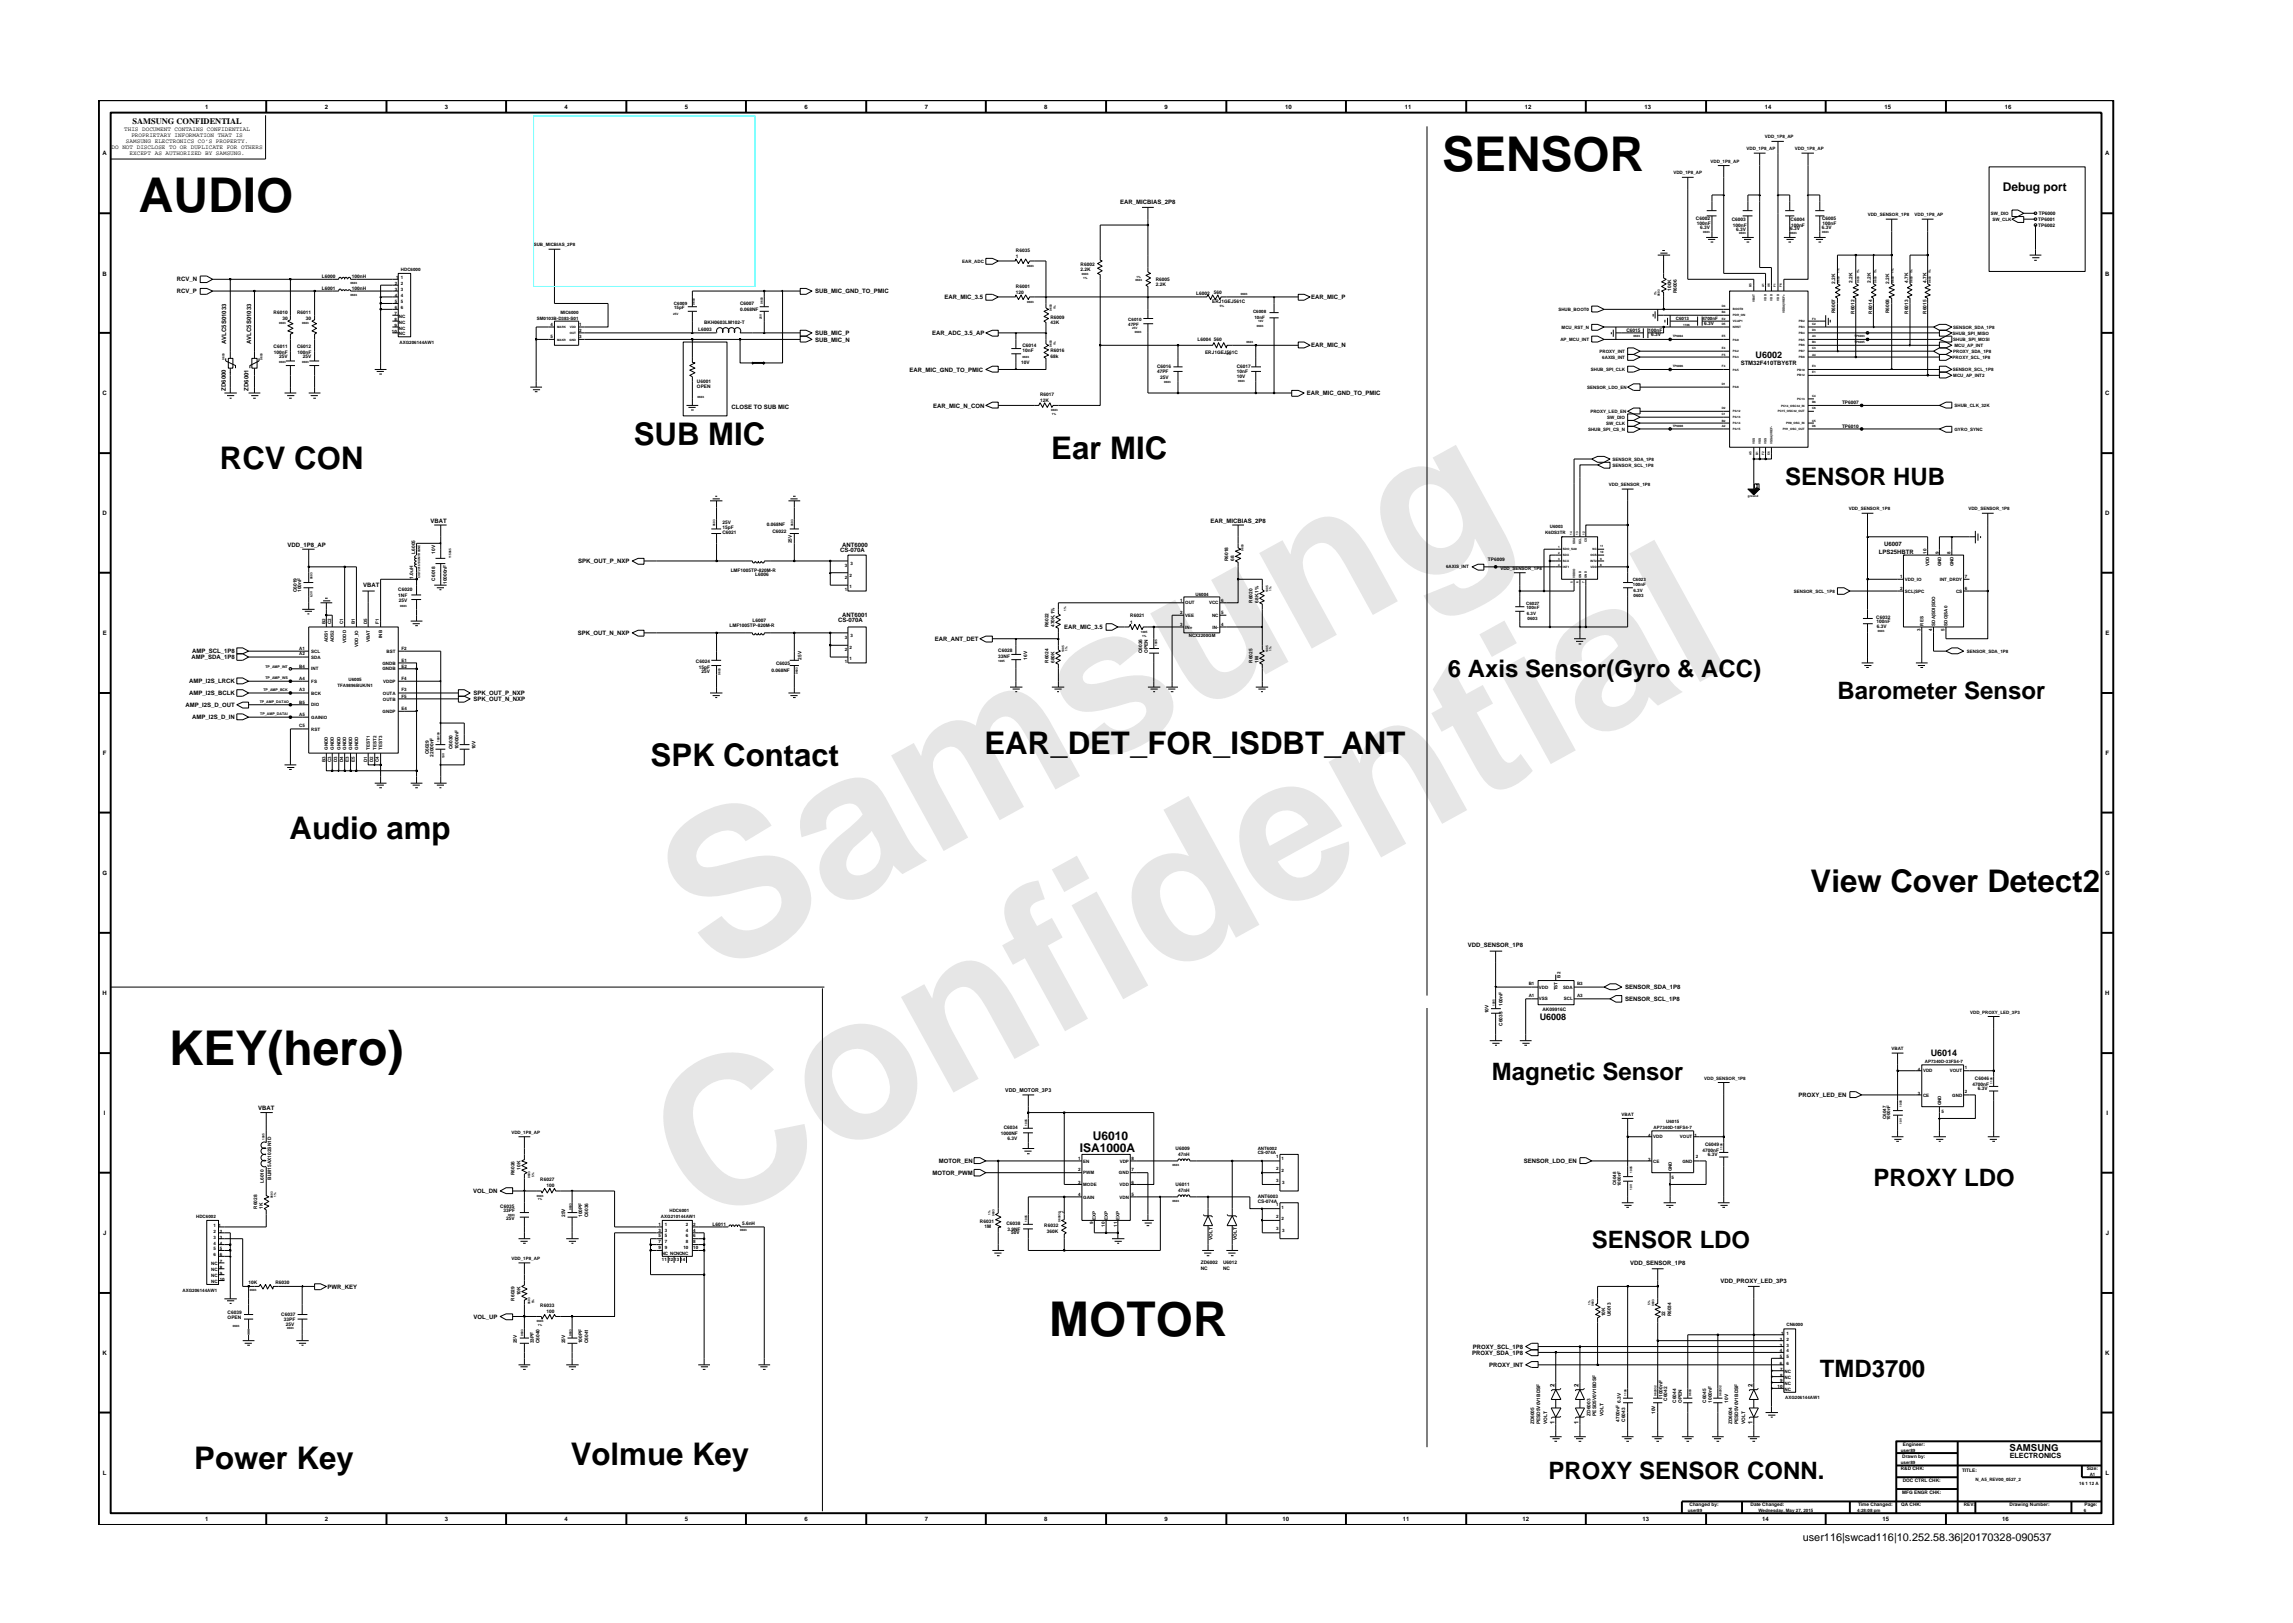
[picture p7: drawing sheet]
<svg xmlns="http://www.w3.org/2000/svg" width="297mm" height="210mm" viewBox="0 0 297 210" stroke-linecap="round" stroke-linejoin="round" font-family="sans-serif">
<defs><g id="words">
<g font-size="26.5" fill="#e6e6e6">
<text x="92.4" y="126.7" transform="rotate(-29 92.4 126.7)">Samsung</text>
<text x="91.1" y="159.4" transform="rotate(-29 91.1 159.4)">Confidential</text>
</g>
<g font-size="6.2">
<text x="186.8" y="22.2">SENSOR</text>
<text x="18" y="27.5">AUDIO</text>
<text x="21.9" y="138">KEY(hero)</text>
<text x="135.9" y="173.1">MOTOR</text>
</g>
<g font-size="4">
<text x="82.1" y="57.6">SUB MIC</text>
<text x="136.2" y="59.4">Ear MIC</text>
<text x="28.5" y="60.8">RCV CON</text>
<text x="84.3" y="99.3">SPK Contact</text>
<text x="127.5" y="97.7">EAR_DET_FOR_ISDBT_ANT</text>
<text x="37.5" y="108.7">Audio amp</text>
<text x="234.6" y="115.6">View Cover Detect2</text>
<text x="25.2" y="190.4">Power Key</text>
<text x="73.9" y="189.8">Volmue Key</text>
</g>
<g font-size="3.1">
<text x="231.3" y="62.8">SENSOR HUB</text>
<text x="187.6" y="87.7">6 Axis Sensor(Gyro &amp; ACC)</text>
<text x="238" y="90.5">Barometer Sensor</text>
<text x="193.2" y="139.9">Magnetic Sensor</text>
<text x="242.7" y="153.7">PROXY LDO</text>
<text x="206.2" y="161.7">SENSOR LDO</text>
<text x="235.7" y="178.3">TMD3700</text>
<text x="200.6" y="191.5">PROXY SENSOR CONN.</text>
</g>
<g font-size="1.6">
<text x="259.4" y="24.8">Debug port</text>
<text x="139.9" y="149.2">ISA1000A</text>
<text x="141.6" y="147.7">U6010</text>
</g>
<text font-size="1.4" x="233.5" y="199.7">user116|swcad116|10.252.58.36|20170328-090537</text>
<g font-size="1.2">
<text x="227.4" y="46.3">U6002</text>
<text x="199.5" y="132.1">U6008</text>
<text x="250.1" y="136.9">U6014</text>
<text x="260.3" y="187.9">SAMSUNG</text>
</g>
<text font-size="1.1" x="17.2" y="16.1">SAMSUNG CONFIDENTIAL</text>
<text font-size=".9" x="260.3" y="188.8">ELECTRONICS</text>
<g font-size=".8">
<text x="16.1" y="17">THIS DOCUMENT CONTAINS CONFIDENTIAL</text>
<text x="17" y="17.8">PROPRIETARY INFORMATION THAT IS</text>
<text x="26.6" y="14.1">1</text>
<text x="42.1" y="14.1">2</text>
<text x="57.6" y="14.1">3</text>
<text x="73.1" y="14.1">4</text>
<text x="88.7" y="14.1">5</text>
<text x="104.2" y="14.1">6</text>
<text x="119.8" y="14.1">7</text>
<text x="135.3" y="14.1">8</text>
<text x="150.9" y="14.1">9</text>
<text x="166.5" y="14.1">10</text>
<text x="182" y="14.1">11</text>
<text x="197.5" y="14.1">12</text>
<text x="213" y="14.1">13</text>
<text x="228.6" y="14.1">14</text>
<text x="244.1" y="14.1">15</text>
<text x="259.7" y="14.1">16</text>
<text x="13.3" y="20.1">A</text>
<text x="14.5" y="19.3">DO NOT DISCLOSE TO OR DUPLICATE FOR OTHERS</text>
<text x="16.3" y="18.5">SAMSUNG ELECTRONICS CO’S PROPERTY.</text>
<text x="16.8" y="20.1">EXCEPT AS AUTHORIZED BY SAMSUNG.</text>
<text x="272.7" y="20.1">A</text>
<text x="145.1" y="26.4">EAR_MICBIAS_2P8</text>
<text x="13.3" y="35.7">B</text>
<text x="272.7" y="35.7">B</text>
<text x="22.9" y="38">RCV_P</text>
<text x="22.9" y="36.5">RCV_N</text>
<text x="105.6" y="38">SUB_MIC_GND_TO_PMIC</text>
<text x="122.4" y="38.8">EAR_MIC_3.5</text>
<text x="169.9" y="38.8">EAR_MIC_P</text>
<text x="29.3" y="44.6" transform="rotate(-90 29.3 44.6)">AVLC5S01033</text>
<text x="32.5" y="44.6" transform="rotate(-90 32.5 44.6)">AVLC5S01033</text>
<text x="105.6" y="43.4">SUB_MIC_P</text>
<text x="105.6" y="44.3">SUB_MIC_N</text>
<text x="120.8" y="43.4">EAR_ADC_3.5_AP</text>
<text x="169.9" y="45">EAR_MIC_N</text>
<text x="225.5" y="47.3">STM32F410TBY6TR</text>
<text x="13.3" y="51.2">C</text>
<text x="29.2" y="50.6" transform="rotate(-90 29.2 50.6)">ZD6000</text>
<text x="32.2" y="50.6" transform="rotate(-90 32.2 50.6)">ZD6001</text>
<text x="94.8" y="53">CLOSE TO SUB MIC</text>
<text x="117.8" y="48.1">EAR_MIC_GND_TO_PMIC</text>
<text x="120.9" y="52.8">EAR_MIC_N_CON</text>
<text x="169.3" y="51.2">EAR_MIC_GND_TO_PMIC</text>
<text x="272.7" y="51.2">C</text>
<text x="13.3" y="66.8">D</text>
<text x="37.3" y="70.8">VDD_1P8_AP</text>
<text x="55.8" y="67.7">VBAT</text>
<text x="108.8" y="71.5">CS-070A</text>
<text x="109.1" y="70.8">ANT6000</text>
<text x="156.8" y="67.7">EAR_MICBIAS_2P8</text>
<text x="243.4" y="71.7">LPS25HBTR</text>
<text x="244.1" y="70.7">U6007</text>
<text x="272.7" y="66.8">D</text>
<text x="47.1" y="76.1">VBAT</text>
<text x="74.9" y="73">SPK_OUT_P_NXP</text>
<text x="13.3" y="82.3">E</text>
<text x="74.9" y="82.3">SPK_OUT_N_NXP</text>
<text x="108.6" y="80.6">CS-070A</text>
<text x="109.1" y="80">ANT6001</text>
<text x="121.1" y="83">EAR_ANT_DET</text>
<text x="137.9" y="81.5">EAR_MIC_3.5</text>
<text x="272.7" y="82.3">E</text>
<text x="24.5" y="88.5">AMP_I2S_LRCK</text>
<text x="24.8" y="85.4">AMP_SDA_1P8</text>
<text x="24.9" y="84.6">AMP_SCL_1P8</text>
<text x="24" y="91.6">AMP_I2S_D_OUT</text>
<text x="24.5" y="90.1">AMP_I2S_BCLK</text>
<text x="24.9" y="93.2">AMP_I2S_D_IN</text>
<text x="61.3" y="90.1">SPK_OUT_P_NXP</text>
<text x="61.3" y="90.8">SPK_OUT_N_NXP</text>
<text x="13.3" y="97.8">F</text>
<text x="272.8" y="97.8">F</text>
<text x="13.3" y="113.3">G</text>
<text x="272.7" y="113.3">G</text>
<text x="190.2" y="122.7">VDD_SENSOR_1P8</text>
<text x="13.3" y="128.9">H</text>
<text x="210.5" y="129.7">SENSOR_SCL_1P8</text>
<text x="210.5" y="128.2">SENSOR_SDA_1P8</text>
<text x="272.7" y="128.9">H</text>
<text x="33.4" y="143.8">VBAT</text>
<text x="233" y="142.1">PROXY_LED_EN</text>
<text x="13.5" y="144.4">I</text>
<text x="272.9" y="144.4">I</text>
<text x="61.3" y="154.6">VOL_DN</text>
<text x="120.8" y="152.2">MOTOR_PWM</text>
<text x="121.6" y="150.7">MOTOR_EN</text>
<text x="197.4" y="150.7">SENSOR_LDO_EN</text>
<text x="13.4" y="160">J</text>
<text x="272.8" y="160">J</text>
<text x="42.4" y="166.9">PWR_KEY</text>
<text x="211.2" y="163.9">VDD_SENSOR_1P8</text>
<text x="222.9" y="166.2">VDD_PROXY_LED_3P3</text>
<text x="61.4" y="170.8">VOL_UP</text>
<text x="13.3" y="175.5">K</text>
<text x="190.7" y="175.5">PROXY_SDA_1P8</text>
<text x="190.8" y="174.7">PROXY_SCL_1P8</text>
<text x="192.9" y="177.1">PROXY_INT</text>
<text x="201.4" y="179.7" transform="rotate(-90 201.4 179.7)">2</text>
<text x="204.5" y="179.7" transform="rotate(-90 204.5 179.7)">2</text>
<text x="227" y="179.7" transform="rotate(-90 227 179.7)">2</text>
<text x="272.7" y="175.5">K</text>
<text x="201.4" y="184.4" transform="rotate(-90 201.4 184.4)">1</text>
<text x="204.5" y="184.4" transform="rotate(-90 204.5 184.4)">1</text>
<text x="227" y="184.4" transform="rotate(-90 227 184.4)">1</text>
<text x="13.3" y="191.1">L</text>
<text x="272.8" y="191.1">L</text>
<text x="26.6" y="197.1">1</text>
<text x="42.1" y="197.1">2</text>
<text x="57.6" y="197.1">3</text>
<text x="73.1" y="197.1">4</text>
<text x="88.7" y="197.1">5</text>
<text x="104.2" y="197.1">6</text>
<text x="119.8" y="197.1">7</text>
<text x="135.3" y="197.1">8</text>
<text x="150.9" y="197.1">9</text>
<text x="166.1" y="197.1">10</text>
<text x="181.7" y="197.1">11</text>
<text x="197.2" y="197.1">12</text>
<text x="212.8" y="197.1">13</text>
<text x="228.3" y="197.1">14</text>
<text x="243.9" y="197.1">15</text>
<text x="259.4" y="197.1">16</text>
</g>
<text font-size=".7" x="130.2" y="141.5">VDD_MOTOR_3P3</text>
<g font-size=".6">
<text x="228.6" y="17.9">VDD_1P8_AP</text>
<text x="216.8" y="22.6">VDD_1P8_AP</text>
<text x="221.6" y="21.1">VDD_1P8_AP</text>
<text x="226.3" y="19.5">VDD_1P8_AP</text>
<text x="232.5" y="19.5">VDD_1P8_AP</text>
<text x="219.7" y="28.5">C6002</text>
<text x="219.8" y="29.2">100nF</text>
<text x="220.2" y="29.6">6.3V</text>
<text x="224.3" y="28.7">C6003</text>
<text x="224.5" y="29.4">100nF</text>
<text x="224.9" y="29.9">6.3V</text>
<text x="231.9" y="29.9">6.3V</text>
<text x="232" y="28.7">C6004</text>
<text x="232" y="29.4">100nF</text>
<text x="236" y="29.6">6.3V</text>
<text x="236" y="28.5">C6005</text>
<text x="236.1" y="29.2">100nF</text>
<text x="241.9" y="28">VDD_SENSOR_1P8</text>
<text x="248" y="28">VDD_1P8_AP</text>
<text x="257.9" y="27.8">SW_DIO</text>
<text x="258.1" y="28.6">SW_CLK</text>
<text x="264" y="28.6">TP6001</text>
<text x="264" y="29.4">TP6002</text>
<text x="264.1" y="27.9">TP6000</text>
<text x="51.9" y="35.1">HDC6000</text>
<text x="69.1" y="31.9">SUB_MICBIAS_2P8</text>
<text x="124.7" y="34">EAR_ADC</text>
<text x="131.6" y="32.6">R6035</text>
<text x="131.6" y="33.4">1</text>
<text x="140" y="35.2">2.2K</text>
<text x="140" y="34.4">R6002</text>
<text x="35.5" y="40.7">R6010</text>
<text x="36.6" y="41.4">30</text>
<text x="38.5" y="40.7">R6011</text>
<text x="39.6" y="41.4">30</text>
<text x="41.7" y="37.5">L6001</text>
<text x="41.7" y="36">L6000</text>
<text x="45.6" y="37.5">100nH</text>
<text x="45.6" y="36">100nH</text>
<text x="51.1" y="40.8">7</text>
<text x="51.1" y="41.6">8</text>
<text x="51.2" y="36.9">2</text>
<text x="51.2" y="37.7">3</text>
<text x="51.2" y="38.5">4</text>
<text x="51.2" y="39.3">5</text>
<text x="51.2" y="40.1">6</text>
<text x="51.3" y="36.2">1</text>
<text x="51.7" y="41.2">NC</text>
<text x="51.7" y="41.9">NC</text>
<text x="51.9" y="36.2">1</text>
<text x="51.9" y="36.9">2</text>
<text x="51.9" y="37.7">3</text>
<text x="51.9" y="38.5">4</text>
<text x="51.9" y="39.3">5</text>
<text x="51.9" y="40.1">6</text>
<text x="69.6" y="41.4">SM0103B-D383-S01</text>
<text x="72.6" y="40.7">MIC6000</text>
<text x="87.3" y="39.5">C6009</text>
<text x="87.3" y="40.1">15pF</text>
<text x="91.2" y="42">BKH0603LM102-T</text>
<text x="95.9" y="40.2">0.068NF</text>
<text x="95.9" y="39.5">C6007</text>
<text x="131.6" y="37.3">R6001</text>
<text x="131.6" y="38">120</text>
<text x="136.1" y="41.3">R6009</text>
<text x="146.2" y="41.6">C6010</text>
<text x="149.7" y="36.4">R6005</text>
<text x="149.7" y="37.1">2.2K</text>
<text x="155" y="38.2">L6002</text>
<text x="157" y="39.3">ERJ1GEJ561C</text>
<text x="157.3" y="38.1">560</text>
<text x="162.3" y="40.6">C6008</text>
<text x="162.5" y="41.3">10nF</text>
<text x="201.9" y="40.3">SHUB_BOOT0</text>
<text x="216.5" y="37.7" transform="rotate(-90 216.5 37.7)">100K</text>
<text x="217.1" y="41.4">C6013</text>
<text x="217.2" y="38" transform="rotate(-90 217.2 38)">R6006</text>
<text x="220.5" y="41.4">4700nF</text>
<text x="237.7" y="40.6" transform="rotate(-90 237.7 40.6)">R6007</text>
<text x="237.7" y="36.7" transform="rotate(-90 237.7 36.7)">2.2K</text>
<text x="240" y="36.6" transform="rotate(-90 240 36.6)">2.2K</text>
<text x="240.2" y="40.7" transform="rotate(-90 240.2 40.7)">R6012</text>
<text x="242.3" y="36.6" transform="rotate(-90 242.3 36.6)">2.2K</text>
<text x="242.5" y="40.7" transform="rotate(-90 242.5 40.7)">R6014</text>
<text x="244.7" y="40.6" transform="rotate(-90 244.7 40.6)">R6008</text>
<text x="244.7" y="36.7" transform="rotate(-90 244.7 36.7)">2.2K</text>
<text x="247.2" y="40.7" transform="rotate(-90 247.2 40.7)">R6013</text>
<text x="247.2" y="36.6" transform="rotate(-90 247.2 36.6)">4.7K</text>
<text x="249.5" y="40.7" transform="rotate(-90 249.5 40.7)">R6015</text>
<text x="249.5" y="36.6" transform="rotate(-90 249.5 36.6)">4.7K</text>
<text x="35.5" y="45.1">C6011</text>
<text x="35.5" y="45.9">100nF</text>
<text x="36.2" y="46.4">25V</text>
<text x="38.5" y="45.1">C6012</text>
<text x="38.5" y="45.9">100nF</text>
<text x="39.2" y="46.4">25V</text>
<text x="50.8" y="43.1">10</text>
<text x="51.1" y="42.4">9</text>
<text x="51.7" y="42.7">NC</text>
<text x="51.7" y="43.5">NC</text>
<text x="51.8" y="44.6">AXG206144AW1</text>
<text x="71.3" y="42.2">4</text>
<text x="71.3" y="43.8">5</text>
<text x="75" y="43.8">3</text>
<text x="75" y="43">2</text>
<text x="75" y="42.2">1</text>
<text x="90.5" y="42.8">L6003</text>
<text x="132.3" y="47.1">10V</text>
<text x="132.4" y="44.9">C6014</text>
<text x="132.4" y="45.7">10nF</text>
<text x="136.1" y="42">43K</text>
<text x="136.1" y="45.7">R6016</text>
<text x="136.1" y="46.4">68k</text>
<text x="146.2" y="42.2">47PF</text>
<text x="149.9" y="47.6">C6016</text>
<text x="155.1" y="44.2">L6004</text>
<text x="156.1" y="45.9">ERJ1GEJ561C</text>
<text x="157.3" y="44.2">560</text>
<text x="160.2" y="47.6">C6017</text>
<text x="202.1" y="44.2">AP_MCU_INT</text>
<text x="202.3" y="42.6">MCU_RST_N</text>
<text x="207.2" y="45.7">PROXY_INT</text>
<text x="207.6" y="46.5">6AXIS_INT</text>
<text x="210.7" y="43">C6015</text>
<text x="213.6" y="43">100nF</text>
<text x="213.9" y="43.6">6.3V</text>
<text x="220.8" y="42.1">6.3V</text>
<text x="252.9" y="43.3">SHUB_SPI_MISO</text>
<text x="252.9" y="46.5">PROXY_SCL_1P8</text>
<text x="253" y="45.7">PROXY_SDA_1P8</text>
<text x="253" y="44.2">SHUB_SPI_MOSI</text>
<text x="253" y="42.6">SENSOR_SDA_1P8</text>
<text x="253.2" y="44.9">MCU_AP_INT</text>
<text x="90.3" y="49.6">U6001</text>
<text x="90.3" y="50.3">OPEN</text>
<text x="134.7" y="51.3">R6017</text>
<text x="134.7" y="52">12K</text>
<text x="149.9" y="48.4">47PF</text>
<text x="150.3" y="49.1">25V</text>
<text x="160.2" y="49">10V</text>
<text x="160.2" y="48.4">10nF</text>
<text x="205.6" y="50.4">SENSOR_LDO_EN</text>
<text x="206" y="53.5">PROXY_LED_EN</text>
<text x="206.1" y="48.1">SHUB_SPI_CLK</text>
<text x="238.6" y="52.3">TP6007</text>
<text x="253" y="48.1">SENSOR_SCL_1P8</text>
<text x="253" y="48.8">MCU_AP_INT2</text>
<text x="253.2" y="52.7">SHUB_CLK_32K</text>
<text x="205.7" y="55.8">SHUB_SPI_CS_N</text>
<text x="208.1" y="55">SW_CLK</text>
<text x="208.2" y="54.3">SW_DIO</text>
<text x="208.9" y="59.7">SENSOR_SDA_1P8</text>
<text x="238.6" y="55.5">TP6010</text>
<text x="253.2" y="55.8">GYRO_SYNC</text>
<text x="208.4" y="63">VDD_SENSOR_1P8</text>
<text x="208.9" y="60.4">SENSOR_SCL_1P8</text>
<text x="53.8" y="71.7" transform="rotate(-90 53.8 71.7)">L6005</text>
<text x="56.4" y="71.7" transform="rotate(-90 56.4 71.7)">10V</text>
<text x="93.6" y="69.2">C6021</text>
<text x="93.6" y="67.9">25V</text>
<text x="93.6" y="68.5">15pF</text>
<text x="99.3" y="68.2">0.068NF</text>
<text x="100.1" y="69">C6022</text>
<text x="102.6" y="70.4" transform="rotate(-90 102.6 70.4)">25V</text>
<text x="200.2" y="69.2">K6DS3TR</text>
<text x="200.8" y="68.4">U6003</text>
<text x="239.5" y="66.1">VDD_SENSOR_1P8</text>
<text x="249.5" y="71.7" transform="rotate(-90 249.5 71.7)">10</text>
<text x="251.1" y="71.7" transform="rotate(-90 251.1 71.7)">9</text>
<text x="252.7" y="71.7" transform="rotate(-90 252.7 71.7)">8</text>
<text x="255" y="66.1">VDD_SENSOR_1P8</text>
<text x="38.4" y="76.7" transform="rotate(-90 38.4 76.7)">C6019</text>
<text x="39" y="76.7" transform="rotate(-90 39 76.7)">100nF</text>
<text x="51.6" y="77.3">1NF</text>
<text x="51.6" y="76.6">C6020</text>
<text x="51.7" y="78">25V</text>
<text x="53.5" y="75" transform="rotate(-90 53.5 75)">1.0uH</text>
<text x="56.4" y="75.2" transform="rotate(-90 56.4 75.2)">C6018</text>
<text x="57.9" y="75.6" transform="rotate(-90 57.9 75.6)">10000nF</text>
<text x="94.7" y="74.1">LMF1005TP-820M-R</text>
<text x="97.8" y="74.7">L6006</text>
<text x="109.4" y="76.6">1</text>
<text x="109.4" y="75">2</text>
<text x="109.4" y="73.4">3</text>
<text x="110" y="76.2">1</text>
<text x="110" y="74.7">2</text>
<text x="110.2" y="73.2">3</text>
<text x="154.9" y="77.2">U6004</text>
<text x="159.1" y="72.7" transform="rotate(-90 159.1 72.7)">R6018</text>
<text x="159.9" y="72.7" transform="rotate(-90 159.9 72.7)">68</text>
<text x="187.3" y="73.6">6AXIS_INT</text>
<text x="192.8" y="72.7">TP6009</text>
<text x="194.4" y="73.9">VDD_SENSOR_1P8</text>
<text x="211.5" y="75.2">C6023</text>
<text x="211.5" y="76">100nF</text>
<text x="211.6" y="76.7">6.3V</text>
<text x="211.6" y="77.3">0603</text>
<text x="232.4" y="76.8">SENSOR_SCL_1P8</text>
<text x="246.2" y="74.9">1</text>
<text x="246.2" y="76.4">2</text>
<text x="246.7" y="75.3">VDD_IO</text>
<text x="246.7" y="76.8">SCL|SPC</text>
<text x="249.9" y="73.3" transform="rotate(-90 249.9 73.3)">VDD</text>
<text x="251.3" y="75.3">INT_DRDY</text>
<text x="251.4" y="73.4" transform="rotate(-90 251.4 73.4)">GND</text>
<text x="253.1" y="73.4" transform="rotate(-90 253.1 73.4)">GND</text>
<text x="253.4" y="76.8">CS</text>
<text x="254.5" y="74.9">7</text>
<text x="254.5" y="76.4">6</text>
<text x="42.2" y="80.8" transform="rotate(-90 42.2 80.8)">B2</text>
<text x="42.5" y="83.2" transform="rotate(-90 42.5 83.2)">ADS1</text>
<text x="42.9" y="80.8" transform="rotate(-90 42.9 80.8)">C2</text>
<text x="43.3" y="83.2" transform="rotate(-90 43.3 83.2)">ADS2</text>
<text x="44.4" y="80.8" transform="rotate(-90 44.4 80.8)">C1</text>
<text x="44.9" y="83.3" transform="rotate(-90 44.9 83.3)">VDDD</text>
<text x="46" y="80.8" transform="rotate(-90 46 80.8)">B1</text>
<text x="46.4" y="83.8" transform="rotate(-90 46.4 83.8)">VDD_IO</text>
<text x="47.6" y="80.8" transform="rotate(-90 47.6 80.8)">D5</text>
<text x="47.9" y="83.2" transform="rotate(-90 47.9 83.2)">VBAT</text>
<text x="49.1" y="80.8" transform="rotate(-90 49.1 80.8)">F1</text>
<text x="49.5" y="82.6" transform="rotate(-90 49.5 82.6)">INB</text>
<text x="94.5" y="81.3">LMF1005TP-820M-R</text>
<text x="97.5" y="80.5">L6007</text>
<text x="109.4" y="82.7">3</text>
<text x="110.2" y="82.5">3</text>
<text x="135.8" y="81.2" transform="rotate(-90 135.8 81.2)">R6022</text>
<text x="136.6" y="81.2" transform="rotate(-90 136.6 81.2)">470K,1%</text>
<text x="146.4" y="80">R6021</text>
<text x="146.4" y="80.8">1</text>
<text x="152.9" y="81.1">3</text>
<text x="152.9" y="78">1</text>
<text x="152.9" y="79.5">2</text>
<text x="153.5" y="81.4">IN+</text>
<text x="153.5" y="78.3">OUT</text>
<text x="153.5" y="79.9">VEE</text>
<text x="154" y="82.6">NCX2200GM</text>
<text x="156.6" y="78.3">VCC</text>
<text x="157" y="79.9">NC</text>
<text x="157.1" y="81.4">IN-</text>
<text x="158.2" y="81.1">4</text>
<text x="158.2" y="79.5">5</text>
<text x="158.2" y="78">6</text>
<text x="162.2" y="78.1" transform="rotate(-90 162.2 78.1)">R6020</text>
<text x="163" y="78.1" transform="rotate(-90 163 78.1)">68K,1%</text>
<text x="197.7" y="78.3">C6027</text>
<text x="197.7" y="78.9">100nF</text>
<text x="197.8" y="79.7">6.3V</text>
<text x="197.9" y="80.3">0603</text>
<text x="243.1" y="80.2">C6032</text>
<text x="243.1" y="80.7">100nF</text>
<text x="243.1" y="81.4">6.3V</text>
<text x="248.8" y="81.7" transform="rotate(-90 248.8 81.7)">3</text>
<text x="249.2" y="81.1" transform="rotate(-90 249.2 81.1)">RES</text>
<text x="250.3" y="81.7" transform="rotate(-90 250.3 81.7)">4</text>
<text x="250.7" y="81.1" transform="rotate(-90 250.7 81.1)">SDA|SDI|SDO</text>
<text x="251.9" y="81.7" transform="rotate(-90 251.9 81.7)">5</text>
<text x="252.3" y="81.1" transform="rotate(-90 252.3 81.1)">SDO|SA0</text>
<text x="38.8" y="89.6">A3</text>
<text x="38.8" y="88">A4</text>
<text x="38.8" y="86.5">B4</text>
<text x="38.8" y="84.1">A1</text>
<text x="38.8" y="84.9">A2</text>
<text x="40.3" y="84.6">SCL</text>
<text x="40.3" y="85.3">SDA</text>
<text x="40.3" y="90">BCK</text>
<text x="40.3" y="88.5">FS</text>
<text x="40.3" y="86.9">INT</text>
<text x="43.7" y="89.1">TFA9896BUK/N1</text>
<text x="45.1" y="88.2">U6005</text>
<text x="49.5" y="86.1">GNDB</text>
<text x="49.5" y="86.9">GNDB</text>
<text x="49.6" y="90">OUTA</text>
<text x="49.6" y="88.5">VDDP</text>
<text x="50.1" y="84.6">BST</text>
<text x="52" y="85.8">E1</text>
<text x="52" y="86.5">E2</text>
<text x="52" y="84.1">F2</text>
<text x="52" y="89.6">F3</text>
<text x="52" y="88">F4</text>
<text x="90.1" y="85.9">C6024</text>
<text x="90.5" y="86.6">15pF</text>
<text x="90.9" y="87.2">25V</text>
<text x="99.9" y="87.1">0.068NF</text>
<text x="100.5" y="86.2">C6025</text>
<text x="103.8" y="85.5" transform="rotate(-90 103.8 85.5)">25V</text>
<text x="109.4" y="85.9">1</text>
<text x="109.4" y="84.4">2</text>
<text x="110" y="85.5">1</text>
<text x="110" y="84">2</text>
<text x="129.3" y="84.5">C6028</text>
<text x="129.3" y="85.3">33NF</text>
<text x="133" y="85.5" transform="rotate(-90 133 85.5)">16V</text>
<text x="135.8" y="85.9" transform="rotate(-90 135.8 85.9)">R6024</text>
<text x="136.6" y="85.9" transform="rotate(-90 136.6 85.9)">680K</text>
<text x="147.9" y="84.6" transform="rotate(-90 147.9 84.6)">C6026</text>
<text x="148.7" y="84.6" transform="rotate(-90 148.7 84.6)">OPEN</text>
<text x="162.2" y="85.9" transform="rotate(-90 162.2 85.9)">R6025</text>
<text x="163" y="85.9" transform="rotate(-90 163 85.9)">1M</text>
<text x="254.8" y="84.6">SENSOR_SDA_1P8</text>
<text x="38.8" y="94.2">C5</text>
<text x="38.8" y="92.7">A5</text>
<text x="38.8" y="91.2">B5</text>
<text x="40.3" y="94.6">RST</text>
<text x="40.3" y="93.1">GAINIO</text>
<text x="40.3" y="91.5">DIO</text>
<text x="49.6" y="92.4">GNDP</text>
<text x="49.6" y="90.7">OUTB</text>
<text x="52" y="91.9">E4</text>
<text x="52" y="90.4">F5</text>
<text x="42.2" y="98.7" transform="rotate(-90 42.2 98.7)">B3</text>
<text x="42.5" y="97.1" transform="rotate(-90 42.5 97.1)">GNDD</text>
<text x="42.9" y="98.7" transform="rotate(-90 42.9 98.7)">C3</text>
<text x="43.3" y="97.1" transform="rotate(-90 43.3 97.1)">GNDD</text>
<text x="43.7" y="98.7" transform="rotate(-90 43.7 98.7)">D3</text>
<text x="44.1" y="97.1" transform="rotate(-90 44.1 97.1)">GNDD</text>
<text x="44.4" y="98.7" transform="rotate(-90 44.4 98.7)">D4</text>
<text x="44.9" y="97.1" transform="rotate(-90 44.9 97.1)">GNDD</text>
<text x="45.2" y="98.7" transform="rotate(-90 45.2 98.7)">E3</text>
<text x="45.6" y="97.1" transform="rotate(-90 45.6 97.1)">GNDD</text>
<text x="46" y="98.7" transform="rotate(-90 46 98.7)">E5</text>
<text x="46.4" y="97.1" transform="rotate(-90 46.4 97.1)">GNDD</text>
<text x="47.6" y="98.7" transform="rotate(-90 47.6 98.7)">D1</text>
<text x="47.9" y="97.1" transform="rotate(-90 47.9 97.1)">TEST1</text>
<text x="48.3" y="98.7" transform="rotate(-90 48.3 98.7)">D2</text>
<text x="48.8" y="97.1" transform="rotate(-90 48.8 97.1)">TEST2</text>
<text x="49.1" y="98.7" transform="rotate(-90 49.1 98.7)">C4</text>
<text x="49.5" y="97.1" transform="rotate(-90 49.5 97.1)">TEST3</text>
<text x="55.5" y="97.7" transform="rotate(-90 55.5 97.7)">C6029</text>
<text x="56.1" y="98" transform="rotate(-90 56.1 98)">22000nF</text>
<text x="58.6" y="97.1" transform="rotate(-90 58.6 97.1)">C6030</text>
<text x="59.4" y="97.1" transform="rotate(-90 59.4 97.1)">10000nF</text>
<text x="61.6" y="97.1" transform="rotate(-90 61.6 97.1)">10V</text>
<text x="192.8" y="131.3" transform="rotate(-90 192.8 131.3)">10V</text>
<text x="194.6" y="130.3" transform="rotate(-90 194.6 130.3)">100nF</text>
<text x="198" y="127.7">B1</text>
<text x="198" y="129.2">A1</text>
<text x="199.3" y="128.1">VDD</text>
<text x="199.3" y="129.6">VSS</text>
<text x="199.8" y="131">AK09916C</text>
<text x="201.7" y="128.3" transform="rotate(-90 201.7 128.3)">TST</text>
<text x="202.2" y="126.6" transform="rotate(-90 202.2 126.6)">B2</text>
<text x="202.5" y="128.1">SDA</text>
<text x="202.6" y="129.6">SCL</text>
<text x="204.3" y="127.7">B3</text>
<text x="204.3" y="129.2">A3</text>
<text x="255.2" y="131.4">VDD_PROXY_LED_3P3</text>
<text x="194.6" y="132.9" transform="rotate(-90 194.6 132.9)">C6033</text>
<text x="245" y="136">VBAT</text>
<text x="249.4" y="137.7">AP7340D-33FS4-7</text>
<text x="220.8" y="139.9">VDD_SENSOR_1P8</text>
<text x="248.5" y="141.8">3</text>
<text x="248.5" y="138.7">4</text>
<text x="249.1" y="142.1">CE</text>
<text x="249.1" y="138.9">VDD</text>
<text x="251.4" y="143.2" transform="rotate(-90 251.4 143.2)">GND</text>
<text x="252.6" y="138.9">VOUT</text>
<text x="252.9" y="142.1">GND</text>
<text x="254.5" y="138.5">1</text>
<text x="254.5" y="141.6">2</text>
<text x="255.5" y="140.7">4700nF</text>
<text x="255.8" y="139.9">C6046</text>
<text x="256.2" y="141.3">6.3V</text>
<text x="66.2" y="146.9">VDD_1P8_AP</text>
<text x="129.6" y="147.1">1000NF</text>
<text x="130" y="146.2">C6034</text>
<text x="130.5" y="147.7">6.3V</text>
<text x="152.3" y="149">U6009</text>
<text x="152.6" y="149.7">47nH</text>
<text x="162.9" y="149.5">CS-074A</text>
<text x="162.9" y="149">ANT6002</text>
<text x="165.3" y="150">1</text>
<text x="210.1" y="144.6">VBAT</text>
<text x="213.5" y="147.3">4</text>
<text x="214.2" y="147.5">VDD</text>
<text x="214.2" y="146.2">AP7340D-18FS4-7</text>
<text x="215.8" y="145.5">U6015</text>
<text x="217.6" y="147.5">VOUT</text>
<text x="219.5" y="147.3">1</text>
<text x="219.7" y="150">2</text>
<text x="220.6" y="149.2">4700nF</text>
<text x="220.9" y="148.4">C6049</text>
<text x="221.3" y="149.8">6.3V</text>
<text x="244.3" y="145" transform="rotate(-90 244.3 145)">C6047</text>
<text x="244.8" y="145.1" transform="rotate(-90 244.8 145.1)">1000nF</text>
<text x="251.5" y="144.2">5</text>
<text x="34.2" y="153.3" transform="rotate(-90 34.2 153.3)">L6010</text>
<text x="35.1" y="152.9" transform="rotate(-90 35.1 152.9)">BLM15AX102SN1D</text>
<text x="66.7" y="152.2" transform="rotate(-90 66.7 152.2)">R6026</text>
<text x="67.4" y="151.5" transform="rotate(-90 67.4 151.5)">10K</text>
<text x="70" y="153">R6027</text>
<text x="70.8" y="153.8">100</text>
<text x="139.7" y="154.9">4</text>
<text x="139.7" y="150.2">1</text>
<text x="139.7" y="153.4">3</text>
<text x="139.7" y="151.8">2</text>
<text x="140.3" y="155.3">GAIN</text>
<text x="140.3" y="150.6">EN</text>
<text x="140.3" y="153.7">MODE</text>
<text x="140.3" y="152.1">PWM</text>
<text x="145" y="152.1">GND</text>
<text x="145" y="153.7">VDD</text>
<text x="145" y="155.3">VDN</text>
<text x="145.1" y="150.6">VDP</text>
<text x="146.6" y="151.8">7</text>
<text x="146.6" y="153.4">6</text>
<text x="146.6" y="154.9">5</text>
<text x="146.6" y="150.2">8</text>
<text x="152.3" y="153.6">U6011</text>
<text x="152.6" y="154.4">47nH</text>
<text x="162.9" y="155.8">CS-074A</text>
<text x="162.9" y="155.2">ANT6003</text>
<text x="165.3" y="151.6">2</text>
<text x="165.3" y="153.1">3</text>
<text x="166" y="150.3">1</text>
<text x="166" y="151.8">2</text>
<text x="166.1" y="153.4">3</text>
<text x="209.4" y="153.5" transform="rotate(-90 209.4 153.5)">C6048</text>
<text x="210" y="153.7" transform="rotate(-90 210 153.7)">1000nF</text>
<text x="213.5" y="150.4">3</text>
<text x="214.2" y="150.6">CE</text>
<text x="216.5" y="152.7">5</text>
<text x="216.6" y="151.8" transform="rotate(-90 216.6 151.8)">GND</text>
<text x="217.9" y="150.6">GND</text>
<text x="25.4" y="157.8">HDC6002</text>
<text x="27.6" y="159.7">2</text>
<text x="27.6" y="160.5">3</text>
<text x="27.6" y="161.2">4</text>
<text x="27.6" y="162">5</text>
<text x="27.6" y="158.9">1</text>
<text x="28.3" y="158.9">1</text>
<text x="28.5" y="159.7">2</text>
<text x="28.5" y="161.2">4</text>
<text x="28.5" y="160.5">3</text>
<text x="28.5" y="162">5</text>
<text x="33.3" y="156.6" transform="rotate(-90 33.3 156.6)">R6028</text>
<text x="34.1" y="156.6" transform="rotate(-90 34.1 156.6)">1K</text>
<text x="64.8" y="156.4">C6035</text>
<text x="65.2" y="157">33PF</text>
<text x="65.6" y="158">25V</text>
<text x="73.2" y="157.7" transform="rotate(-90 73.2 157.7)">25V</text>
<text x="75.4" y="157.7" transform="rotate(-90 75.4 157.7)">100PF</text>
<text x="76.2" y="157.7" transform="rotate(-90 76.2 157.7)">C6036</text>
<text x="85.3" y="161.8">9</text>
<text x="85.3" y="159.5">3</text>
<text x="85.3" y="160.3">5</text>
<text x="85.3" y="161.1">7</text>
<text x="85.3" y="158.8">1</text>
<text x="85.6" y="157.8">AXG210144AW1</text>
<text x="86.1" y="161.8">9</text>
<text x="86.1" y="159.5">3</text>
<text x="86.1" y="160.3">5</text>
<text x="86.1" y="161.1">7</text>
<text x="86.1" y="158.8">1</text>
<text x="86.7" y="157">HDC6001</text>
<text x="88.5" y="161.8">10</text>
<text x="88.9" y="158.8">2</text>
<text x="88.9" y="159.5">4</text>
<text x="88.9" y="160.3">6</text>
<text x="88.9" y="161.1">8</text>
<text x="89.8" y="161.1">8</text>
<text x="89.8" y="158.8">2</text>
<text x="89.8" y="159.5">4</text>
<text x="89.8" y="160.3">6</text>
<text x="89.8" y="161.8">10</text>
<text x="92.3" y="158.9">L6011</text>
<text x="96.1" y="158.7">5.6nH</text>
<text x="126.9" y="158.4">R6031</text>
<text x="127.5" y="159.1">1M</text>
<text x="130.4" y="158.7">C6038</text>
<text x="130.5" y="159.5">3.9NF</text>
<text x="131" y="159.9">50V</text>
<text x="135.3" y="158.9">R6032</text>
<text x="135.6" y="159.7">360K</text>
<text x="141.6" y="158.6" transform="rotate(-90 141.6 158.6)">9</text>
<text x="142" y="158" transform="rotate(-90 142 158)">EXP</text>
<text x="143.1" y="158.9" transform="rotate(-90 143.1 158.9)">10</text>
<text x="143.5" y="158" transform="rotate(-90 143.5 158)">EXP</text>
<text x="144.7" y="158.9" transform="rotate(-90 144.7 158.9)">11</text>
<text x="145" y="158" transform="rotate(-90 145 158)">EXP</text>
<text x="157.1" y="160.6" transform="rotate(-90 157.1 160.6)">VOLT</text>
<text x="160.2" y="160.6" transform="rotate(-90 160.2 160.6)">VOLT</text>
<text x="165.3" y="156.2">1</text>
<text x="165.3" y="157.8">2</text>
<text x="165.3" y="159.4">3</text>
<text x="166" y="156.6">1</text>
<text x="166" y="158.1">2</text>
<text x="166.1" y="159.6">3</text>
<text x="23.6" y="167.3">AXG206144AW1</text>
<text x="27.4" y="166.2">NC</text>
<text x="27.4" y="163.9">NC</text>
<text x="27.4" y="164.6">NC</text>
<text x="27.4" y="165.5">NC</text>
<text x="27.6" y="162.8">6</text>
<text x="28.5" y="165.9">10</text>
<text x="28.5" y="163.6">7</text>
<text x="28.5" y="164.4">8</text>
<text x="28.5" y="165.1">9</text>
<text x="28.5" y="162.8">6</text>
<text x="32.2" y="166.3">10K</text>
<text x="35.7" y="166.3">R6030</text>
<text x="66.2" y="163.2">VDD_1P8_AP</text>
<text x="67.4" y="167.8" transform="rotate(-90 67.4 167.8)">10K</text>
<text x="85.7" y="162.6">NC NCNCNC</text>
<text x="85.7" y="163.4">11</text>
<text x="86.6" y="163.4">12 13</text>
<text x="88.1" y="163.4">14</text>
<text x="155.6" y="164.5">NC</text>
<text x="155.6" y="163.8">ZD6002</text>
<text x="158.4" y="163.8">U6012</text>
<text x="158.4" y="164.5">NC</text>
<text x="29.5" y="170.2">C6039</text>
<text x="29.5" y="170.8">OPEN</text>
<text x="36.4" y="170.5">C6037</text>
<text x="36.8" y="171.1">33PF</text>
<text x="37" y="171.7">25V</text>
<text x="66.7" y="168.5" transform="rotate(-90 66.7 168.5)">R6029</text>
<text x="70" y="169.4">R6033</text>
<text x="70.8" y="170.1">100</text>
<text x="207.9" y="170.5" transform="rotate(-90 207.9 170.5)">10K</text>
<text x="208.7" y="170.5" transform="rotate(-90 208.7 170.5)">U6013</text>
<text x="215.7" y="170.5" transform="rotate(-90 215.7 170.5)">22</text>
<text x="216.5" y="170.5" transform="rotate(-90 216.5 170.5)">R6034</text>
<text x="230.6" y="173.7">2</text>
<text x="230.7" y="172.9">1</text>
<text x="231.4" y="171.8">CN6000</text>
<text x="231.4" y="172.9">1</text>
<text x="231.4" y="173.7">2</text>
<text x="66.9" y="174" transform="rotate(-90 66.9 174)">25V</text>
<text x="69.1" y="174" transform="rotate(-90 69.1 174)">33PF</text>
<text x="69.9" y="174" transform="rotate(-90 69.9 174)">C6040</text>
<text x="73.2" y="174" transform="rotate(-90 73.2 174)">25V</text>
<text x="75.4" y="174" transform="rotate(-90 75.4 174)">100PF</text>
<text x="76.2" y="174" transform="rotate(-90 76.2 174)">C6041</text>
<text x="230.3" y="179.9">10</text>
<text x="230.6" y="175.2">4</text>
<text x="230.6" y="176.8">6</text>
<text x="230.6" y="176">5</text>
<text x="230.6" y="174.4">3</text>
<text x="230.6" y="177.6">7</text>
<text x="230.6" y="178.3">8</text>
<text x="230.6" y="179.1">9</text>
<text x="231.2" y="177.8">NC</text>
<text x="231.2" y="178.7">NC</text>
<text x="231.2" y="179.4">NC</text>
<text x="231.4" y="175.2">4</text>
<text x="231.4" y="176.8">6</text>
<text x="231.4" y="176">5</text>
<text x="231.4" y="174.4">3</text>
<text x="198.7" y="184.5" transform="rotate(-90 198.7 184.5)">ZD6005</text>
<text x="199.5" y="184.5" transform="rotate(-90 199.5 184.5)">PESD5V0V1BDSF</text>
<text x="200.4" y="184.5" transform="rotate(-90 200.4 184.5)">VOLT</text>
<text x="206" y="183.4" transform="rotate(-90 206 183.4)">ZD6003</text>
<text x="206.8" y="183.4" transform="rotate(-90 206.8 183.4)">PESD5V0V1BDSF</text>
<text x="207.7" y="183.4" transform="rotate(-90 207.7 183.4)">VOLT</text>
<text x="209.8" y="184.2" transform="rotate(-90 209.8 184.2)">4700nF</text>
<text x="209.9" y="181.7" transform="rotate(-90 209.9 181.7)">6.3V</text>
<text x="210.5" y="184.2" transform="rotate(-90 210.5 184.2)">C6043</text>
<text x="214.4" y="183.2" transform="rotate(-90 214.4 183.2)">10V</text>
<text x="215.4" y="181" transform="rotate(-90 215.4 181)">1000nF</text>
<text x="216" y="181.5" transform="rotate(-90 216 181.5)">C6042</text>
<text x="217.1" y="181.7" transform="rotate(-90 217.1 181.7)">C6044</text>
<text x="217.9" y="181.7" transform="rotate(-90 217.9 181.7)">OPEN</text>
<text x="221" y="181.7" transform="rotate(-90 221 181.7)">C6045</text>
<text x="221.8" y="181.7" transform="rotate(-90 221.8 181.7)">1000nF</text>
<text x="223.9" y="181.7" transform="rotate(-90 223.9 181.7)">10V</text>
<text x="224.4" y="184.5" transform="rotate(-90 224.4 184.5)">ZD6004</text>
<text x="225.2" y="184.5" transform="rotate(-90 225.2 184.5)">PESD5V0V1BDSF</text>
<text x="226.1" y="184.5" transform="rotate(-90 226.1 184.5)">VOLT</text>
<text x="231.2" y="180.2">NC</text>
<text x="231.3" y="181.3">AXG206144AW1</text>
<text x="246.2" y="190.4">R&amp;D CHK:</text>
<text x="246.2" y="188.1">user89</text>
<text x="246.2" y="189.6">user89</text>
<text x="246.4" y="188.9">Drawn by:</text>
<text x="246.5" y="187.4">Engineer:</text>
<text x="254.2" y="190.7">TITLE:</text>
<text x="255.9" y="191.8">N_A5_REV00_0527_2</text>
<text x="270.3" y="190.4">Size:</text>
<text x="270.7" y="191.2">A1</text>
<text x="218.6" y="195.9">user89</text>
<text x="218.9" y="195.1">Changed by:</text>
<text x="226.8" y="195.1">Date Changed:</text>
<text x="227.8" y="195.9">Wednesday, May 27, 2015</text>
<text x="240.6" y="195.9">4:28:08 pm</text>
<text x="240.7" y="195.1">Time Changed:</text>
<text x="246.3" y="195.1">QA CHK:</text>
<text x="246.4" y="193.5">MFG ENGR CHK:</text>
<text x="246.5" y="192">DOC CTRL CHK:</text>
<text x="254.4" y="195.1">REV:</text>
<text x="260.3" y="195.1">Drawing Number:</text>
<text x="269.4" y="192.4">16 1 12 A</text>
<text x="269.9" y="195.9">6</text>
<text x="270" y="195.1">Page:</text>
</g>
<g font-size=".5">
<text x="34.1" y="89.5">TP_AMP_BCK</text>
<text x="34.4" y="86.5">TP_AMP_INT</text>
<text x="34.4" y="88">TP_AMP_WS</text>
<text x="33.6" y="91.1">TP_AMP_DATAO</text>
<text x="33.7" y="92.7">TP_AMP_DATAI</text>
</g>
<g font-size=".4">
<text x="133" y="34.6">0603</text>
<text x="140.2" y="35.6">0603</text>
<text x="147.2" y="36">1%</text>
<text x="220.7" y="30.2">0603</text>
<text x="225.3" y="30.3">0603</text>
<text x="231.9" y="30.3">0603</text>
<text x="236.1" y="30.2">0603</text>
<text x="238.3" y="35.4" transform="rotate(-90 238.3 35.4)">1%</text>
<text x="240.8" y="35.4" transform="rotate(-90 240.8 35.4)">1%</text>
<text x="243.1" y="35.4" transform="rotate(-90 243.1 35.4)">1%</text>
<text x="245.3" y="35.4" transform="rotate(-90 245.3 35.4)">1%</text>
<text x="247.8" y="35.4" transform="rotate(-90 247.8 35.4)">1%</text>
<text x="250.1" y="35.4" transform="rotate(-90 250.1 35.4)">1%</text>
<text x="45.4" y="38.3">0603</text>
<text x="45.4" y="36.8">0603</text>
<text x="87.2" y="40.8">25V</text>
<text x="90" y="39.5" transform="rotate(-90 90 39.5)">0603</text>
<text x="98.7" y="41.4" transform="rotate(-90 98.7 41.4)">25V</text>
<text x="98.8" y="39.3" transform="rotate(-90 98.8 39.3)">0603</text>
<text x="133" y="39.3">0603</text>
<text x="136.3" y="40.2" transform="rotate(-90 136.3 40.2)">0603</text>
<text x="136.8" y="40.1" transform="rotate(-90 136.8 40.1)">1%</text>
<text x="140.3" y="36.1">1%</text>
<text x="147.1" y="36.5">0603</text>
<text x="158" y="39.7">5%</text>
<text x="160.7" y="38.2">0603</text>
<text x="163" y="41.8">10V</text>
<text x="214.6" y="38.3" transform="rotate(-90 214.6 38.3)">1%</text>
<text x="215" y="38.4" transform="rotate(-90 215 38.4)">0603</text>
<text x="223" y="39.8">D4</text>
<text x="223" y="40.6">B4</text>
<text x="223.1" y="41.4">E2</text>
<text x="224.5" y="41.7">VCAP1</text>
<text x="224.5" y="40.2">BOOT0</text>
<text x="224.5" y="41">PDR_ON</text>
<text x="226.9" y="37.2" transform="rotate(-90 226.9 37.2)">B5</text>
<text x="227.3" y="39.2" transform="rotate(-90 227.3 39.2)">VBAT</text>
<text x="228.5" y="37.2" transform="rotate(-90 228.5 37.2)">A1</text>
<text x="228.9" y="38.9" transform="rotate(-90 228.9 38.9)">VDD</text>
<text x="229.3" y="37.2" transform="rotate(-90 229.3 37.2)">A6</text>
<text x="229.6" y="38.9" transform="rotate(-90 229.6 38.9)">VDD</text>
<text x="230" y="37.2" transform="rotate(-90 230 37.2)">F1</text>
<text x="230.5" y="38.9" transform="rotate(-90 230.5 38.9)">VDD</text>
<text x="230.8" y="37.2" transform="rotate(-90 230.8 37.2)">F6</text>
<text x="231.2" y="40.6" transform="rotate(-90 231.2 40.6)">VDDA|VREF+</text>
<text x="233" y="41.7">PB2</text>
<text x="234.8" y="41.4">F3</text>
<text x="238.3" y="36.6" transform="rotate(-90 238.3 36.6)">0603</text>
<text x="240.8" y="36.6" transform="rotate(-90 240.8 36.6)">0603</text>
<text x="243.1" y="36.6" transform="rotate(-90 243.1 36.6)">0603</text>
<text x="245.3" y="36.6" transform="rotate(-90 245.3 36.6)">0603</text>
<text x="247.8" y="36.6" transform="rotate(-90 247.8 36.6)">0603</text>
<text x="250.1" y="36.6" transform="rotate(-90 250.1 36.6)">0603</text>
<text x="29.1" y="46.6" transform="rotate(-90 29.1 46.6)">0603</text>
<text x="34" y="46.6" transform="rotate(-90 34 46.6)">0603</text>
<text x="36.2" y="42">0603</text>
<text x="36.2" y="47">0603</text>
<text x="39.1" y="42">0603</text>
<text x="39.1" y="47">0603</text>
<text x="72.2" y="44.1">MAKR</text>
<text x="72.2" y="42.5">MARK</text>
<text x="73.8" y="44.1">GND</text>
<text x="73.8" y="42.5">VDD</text>
<text x="73.8" y="43.3">OUT</text>
<text x="132.4" y="46.4">0603</text>
<text x="136.3" y="44.9" transform="rotate(-90 136.3 44.9)">0603</text>
<text x="136.8" y="44.7" transform="rotate(-90 136.8 44.7)">1%</text>
<text x="146.7" y="42.6">25V</text>
<text x="147" y="43.1">0603</text>
<text x="158.9" y="46">5%</text>
<text x="161.5" y="44.4">0603</text>
<text x="162.8" y="42.3">0603</text>
<text x="211.6" y="43.7">0603</text>
<text x="216.7" y="43.7">TP6004</text>
<text x="216.7" y="47.6">TP6006</text>
<text x="218" y="42.2">1106</text>
<text x="223" y="42.2">D5</text>
<text x="223.1" y="45.2">E4</text>
<text x="223.1" y="43.7">E5</text>
<text x="223.1" y="47.6">F4</text>
<text x="223.1" y="46.1">F5</text>
<text x="224.5" y="45.6">PA2</text>
<text x="224.5" y="44.1">PA0</text>
<text x="224.5" y="42.5">NRST</text>
<text x="224.5" y="46.4">PA3</text>
<text x="233" y="43.3">PB4</text>
<text x="233" y="44.1">PB5</text>
<text x="233" y="46.4">PB8</text>
<text x="233" y="44.9">PB6</text>
<text x="233" y="42.5">PB3</text>
<text x="233" y="45.6">PB7</text>
<text x="234.7" y="42.9">D3</text>
<text x="234.7" y="44.5">B3</text>
<text x="234.7" y="43.7">A3</text>
<text x="234.7" y="46.1">A4</text>
<text x="234.7" y="42.2">C2</text>
<text x="234.7" y="45.2">C3</text>
<text x="234.7" y="47.6">E3</text>
<text x="240.2" y="44.5">TP6005</text>
<text x="240.2" y="43.7">TP6003</text>
<text x="90.4" y="51.5">0603</text>
<text x="136.2" y="53.3">0603</text>
<text x="136.3" y="53.7">1%</text>
<text x="150.8" y="49.6">0603</text>
<text x="160.4" y="49.5">0603</text>
<text x="223" y="49.9">D1</text>
<text x="223" y="53">D2</text>
<text x="223" y="53.8">C1</text>
<text x="224.5" y="50.3">PA8</text>
<text x="224.5" y="53.4">PA12</text>
<text x="224.5" y="48">PA5</text>
<text x="230.3" y="53.4">PC15_OSC32_OUT</text>
<text x="230.7" y="52.7">PC14_OSC32_IN</text>
<text x="232.8" y="48.8">PB12</text>
<text x="232.8" y="48">PB10</text>
<text x="232.8" y="51.8">PC13</text>
<text x="234.7" y="53">C6</text>
<text x="234.7" y="51.5">C4</text>
<text x="234.7" y="52.2">B6</text>
<text x="234.7" y="48.3">E1</text>
<text x="216.7" y="55.4">TP6008</text>
<text x="223" y="55.4">A2</text>
<text x="223" y="54.6">B2</text>
<text x="224.5" y="55.7">PA15</text>
<text x="224.5" y="54.9">PA14</text>
<text x="224.5" y="54.2">PA13</text>
<text x="226.9" y="59" transform="rotate(-90 226.9 59)">A5</text>
<text x="227.3" y="57.5" transform="rotate(-90 227.3 57.5)">VSS</text>
<text x="227.8" y="59" transform="rotate(-90 227.8 59)">B1</text>
<text x="228.1" y="57.5" transform="rotate(-90 228.1 57.5)">VSS</text>
<text x="228.5" y="58.9" transform="rotate(-90 228.5 58.9)">F2</text>
<text x="228.9" y="57.5" transform="rotate(-90 228.9 57.5)">VSS</text>
<text x="229.3" y="58.9" transform="rotate(-90 229.3 58.9)">E6</text>
<text x="229.6" y="57.5" transform="rotate(-90 229.6 57.5)">VSSA|VREF-</text>
<text x="230.9" y="55.7">PH1_OSC_OUT</text>
<text x="231.4" y="54.9">PH0_OSC_IN</text>
<text x="234.7" y="55.4">D6</text>
<text x="234.7" y="54.6">C5</text>
<text x="226.4" y="64.4">ground</text>
<text x="92.7" y="68.2" transform="rotate(-90 92.7 68.2)">0603</text>
<text x="102.7" y="68.2" transform="rotate(-90 102.7 68.2)">0603</text>
<text x="161.1" y="71.3" transform="rotate(-90 161.1 71.3)">0603</text>
<text x="201.8" y="71.7">2</text>
<text x="201.8" y="71">1</text>
<text x="202.5" y="71.3">SDO_SA0</text>
<text x="203.7" y="69.3" transform="rotate(-90 203.7 69.3)">14</text>
<text x="204" y="70.5" transform="rotate(-90 204 70.5)">SDA</text>
<text x="204.4" y="69.3" transform="rotate(-90 204.4 69.3)">13</text>
<text x="204.8" y="70.5" transform="rotate(-90 204.8 70.5)">SCL</text>
<text x="205.3" y="69.3" transform="rotate(-90 205.3 69.3)">12</text>
<text x="205.6" y="70.2" transform="rotate(-90 205.6 70.2)">CS</text>
<text x="206.3" y="71.3">NC</text>
<text x="207.3" y="71.7">10</text>
<text x="207.3" y="70.9">11</text>
<text x="40.5" y="77.4" transform="rotate(-90 40.5 77.4)">6.3V</text>
<text x="40.5" y="75" transform="rotate(-90 40.5 75)">0603</text>
<text x="54.4" y="74.9" transform="rotate(-90 54.4 74.9)">CIGT201610UM1R0SNE</text>
<text x="58.4" y="72.3" transform="rotate(-90 58.4 72.3)">115065</text>
<text x="164.3" y="76.7" transform="rotate(-90 164.3 76.7)">1005</text>
<text x="164.7" y="76.6" transform="rotate(-90 164.7 76.6)">1%</text>
<text x="201.8" y="72.5">3</text>
<text x="201.8" y="73.3">4</text>
<text x="202.5" y="72.1">SDX</text>
<text x="202.5" y="72.8">SCX</text>
<text x="202.5" y="73.6">INT1</text>
<text x="203.7" y="75.5" transform="rotate(-90 203.7 75.5)">5</text>
<text x="204" y="74.9" transform="rotate(-90 204 74.9)">VDDIO</text>
<text x="204.5" y="75.5" transform="rotate(-90 204.5 75.5)">6</text>
<text x="204.8" y="74.9" transform="rotate(-90 204.8 74.9)">GND</text>
<text x="205.3" y="75.5" transform="rotate(-90 205.3 75.5)">7</text>
<text x="205.6" y="74.9" transform="rotate(-90 205.6 74.9)">GND</text>
<text x="206" y="72.8">INT2</text>
<text x="206" y="72.1">OCS</text>
<text x="206" y="73.6">VDD</text>
<text x="207.3" y="73.3">8</text>
<text x="207.3" y="72.5">9</text>
<text x="51.8" y="78.6">0603</text>
<text x="138.1" y="79.2" transform="rotate(-90 138.1 79.2)">1%</text>
<text x="147.8" y="82">1005</text>
<text x="147.9" y="82.5">1%</text>
<text x="149.9" y="83.7" transform="rotate(-90 149.9 83.7)">1005</text>
<text x="243.3" y="81.8">0603</text>
<text x="93.3" y="87.4" transform="rotate(-90 93.3 87.4)">0603</text>
<text x="103.4" y="87.3" transform="rotate(-90 103.4 87.3)">0603</text>
<text x="129.3" y="85.8">1005</text>
<text x="137.9" y="84.5" transform="rotate(-90 137.9 84.5)">1005</text>
<text x="138.3" y="84.4" transform="rotate(-90 138.3 84.4)">1%</text>
<text x="164.3" y="84.5" transform="rotate(-90 164.3 84.5)">1005</text>
<text x="164.7" y="84.4" transform="rotate(-90 164.7 84.4)">1%</text>
<text x="56.9" y="96.1" transform="rotate(-90 56.9 96.1)">180100</text>
<text x="57.6" y="98.3" transform="rotate(-90 57.6 98.3)">10V</text>
<text x="193.7" y="130.3" transform="rotate(-90 193.7 130.3)">1005</text>
<text x="246.4" y="143.4" transform="rotate(-90 246.4 143.4)">1005</text>
<text x="258.1" y="140.4" transform="rotate(-90 258.1 140.4)">1106</text>
<text x="34.3" y="147.7" transform="rotate(-90 34.3 147.7)">1005</text>
<text x="133" y="145.8" transform="rotate(-90 133 145.8)">1005</text>
<text x="223.1" y="149" transform="rotate(-90 223.1 149)">1106</text>
<text x="246.4" y="145.6" transform="rotate(-90 246.4 145.6)">10V</text>
<text x="35.3" y="155.2" transform="rotate(-90 35.3 155.2)">0603</text>
<text x="35.8" y="155.1" transform="rotate(-90 35.8 155.1)">1%</text>
<text x="68.7" y="152.6" transform="rotate(-90 68.7 152.6)">0603</text>
<text x="69.2" y="152.5" transform="rotate(-90 69.2 152.5)">5%</text>
<text x="69.5" y="155.1">0603</text>
<text x="69.7" y="155.5">1%</text>
<text x="151.9" y="155.8">0603</text>
<text x="151.9" y="151.1">0603</text>
<text x="211.4" y="154.1" transform="rotate(-90 211.4 154.1)">10V</text>
<text x="211.4" y="151.9" transform="rotate(-90 211.4 151.9)">1005</text>
<text x="65.8" y="157.6">0603</text>
<text x="74" y="156.7" transform="rotate(-90 74 156.7)">0603</text>
<text x="95.9" y="159.5">0603</text>
<text x="128.3" y="157.3" transform="rotate(-90 128.3 157.3)">1%</text>
<text x="128.8" y="157.5" transform="rotate(-90 128.8 157.5)">0603</text>
<text x="133" y="158.3" transform="rotate(-90 133 158.3)">1005</text>
<text x="137.3" y="157.2">1%</text>
<text x="137.4" y="158.3" transform="rotate(-90 137.4 158.3)">060030</text>
<text x="32.4" y="167.2">0603</text>
<text x="30.2" y="171.8">0603</text>
<text x="37.2" y="172.2">0603</text>
<text x="67.8" y="173.1" transform="rotate(-90 67.8 173.1)">0603</text>
<text x="68.7" y="169" transform="rotate(-90 68.7 169)">0603</text>
<text x="69.2" y="168.8" transform="rotate(-90 69.2 168.8)">5%</text>
<text x="69.5" y="171.3">0603</text>
<text x="69.7" y="171.8">1%</text>
<text x="74" y="173.1" transform="rotate(-90 74 173.1)">0603</text>
<text x="206.1" y="169" transform="rotate(-90 206.1 169)">1%</text>
<text x="206.5" y="169.2" transform="rotate(-90 206.5 169.2)">0603</text>
<text x="213.8" y="169" transform="rotate(-90 213.8 169)">5%</text>
<text x="214.3" y="169.2" transform="rotate(-90 214.3 169.2)">0603</text>
<text x="210.7" y="180.8" transform="rotate(-90 210.7 180.8)">1106</text>
<text x="214.6" y="180.8" transform="rotate(-90 214.6 180.8)">062032</text>
<text x="219.1" y="180.8" transform="rotate(-90 219.1 180.8)">0603</text>
<text x="223" y="180.8" transform="rotate(-90 223 180.8)">062032</text>
</g>
</g></defs>
<g fill="none" stroke="#000" stroke-width=".13">
<path d="M34.4 14.9v5.7h-20.1M184.9 16.4v112.6M227.2 19.8h1.5M228 19.8v14.9h1.5v3M229.5 18.3h1.6M230.3 18.3v19.4M233.4 19.8h1.6M234.2 19.8v5.5M25.9 35.8h.9l.7 .4-.7 .4h-.9zM25.9 37.4h.9l.7 .3-.7 .4h-.9zM27.5 37.7h16.4M27.5 36.2h16.4"/>
<path d="M29.7 36.1h.2v.2h-.2zM29.8 36.2v10.2M32.9 37.6h.1v.2h-.1zM33 37.7v8.7M37.5 36.1h.2v.2h-.2zM37.6 36.2v5.2l-.3 .2 .7 .3-.7 .3 .7 .3-.7 .4 .7 .2-.4 .2v3.5M40.7 37.6h.1v.2h-.1zM40.8 37.7v3.7l-.4 .2 .6 .3-.6 .3 .6 .3-.6 .4 .6 .2-.2 .2v3.5M43.9 36.2v-.2l.2-.1 .1 .1v.2M43.9 37.7v-.2h.2h.1v.2M44.3 37.7l.2-.2 .1 .2 .2-.2 .2 .2M44.3 36.1l.1-.1 .1-.1 .1 .1v.2"/>
<path d="M44.7 36.2v-.2l.1-.1 .1 .1 .1 .2M45.1 37.7l.1-.2 .2 .2h6.2M45.1 36.1v-.1l.1-.1 .2 .1v.2h6.2M49.2 40h.2v.2h-.2zM49.2 39.2h.2v.2h-.2zM49.2 38.5h.2v.1h-.2zM49.3 39.3h2.3M49.3 38.5h2.3M51.6 35.4h1.6v8.2h-1.6zM51.6 36.9h-2.3v11M71.1 32.3h1.5M71.8 32.3v7h7v3.1h-3.8"/>
<path d="M89.1 39.7h1.2M98.4 39.7h1.2M98.9 37.6h.2v.2h-.2zM99 37.7v2M101.3 37.6h.1v.2h-.1zM101.4 37.7v9.3h-2.4M103.7 37.4h.7l.8 .3-.8 .4h-.7zM103.7 37.7h-14v2M127.7 38.1h.9l.7 .4-.7 .4h-.9zM127.7 33.5h.9l.7 .3-.7 .4h-.9zM129.3 38.5h2.2l.1-.3 .3 .6 .4-.6 .2 .6 .4-.6 .3 .6 .2-.3h22.9l.2-.3 .3 .6 .3-.6 .3 .6 .4-.6 .2 .6 .2-.3h10M129.3 33.8h2.2l.1-.2 .3 .5 .4-.5 .2 .5 .4-.5 .3 .5 .2-.3h2.1v6.1l.3 .2-.6 .2 .6 .4-.6 .3 .6 .3-.6 .3 .3 .2v2.8l.3 .1-.6 .4 .6 .2-.6 .4 .6 .3-.6 .3 .3 .1v1.5h-3.9"/>
<path d="M135.4 38.5h.2v.1h-.2zM147.9 26.9h1.6M148.6 38.5h.2v.1h-.2zM148.6 29.1h.2v.1h-.2zM148.7 29.2h-6.2v4.5l.3 .1-.6 .3 .6 .4-.6 .2 .6 .4-.6 .3 .3 .2v9.1M148.7 26.9v8.3l.3 .2-.6 .3 .6 .3-.6 .4 .6 .2-.6 .3 .3 .2v4.2M165 38.5h.1v.1h-.1zM165 38.5v2M168.2 38.1h.7l.8 .4-.8 .4h-.7zM206.2 39.7h.8l.8 .4-.8 .3h-.8zM214.7 33h1.7M215.1 32.8h.9"/>
<path d="M215.3 32.5h.4M215.4 40h.2v.2h-.2zM215.5 33v3l.3 .2-.5 .3 .5 .3-.5 .3 .5 .4-.5 .2 .2 .2v2.2M217.9 23h1.5M218.6 23v13.2h8.6v1.5M221 30.8h1.5M221.1 28h1.3M221.1 27.3h1.3M221.3 31h.9M221.6 31.4h.3M221.8 28v2.8M222.5 21.4h1.6"/>
<path d="M223.2 25.3h.2h-.2zM223.3 21.4v14h5.4v2.3M223.3 25.3h-1.5v2M224.1 37.7h10.1v20.2h-10.1zM224.1 37.7h.1M225.7 30.8h1.5M225.7 28h1.3M225.7 27.3h1.3M225.9 31h1M226.3 31.4h.3M226.4 28v2.8M227.9 25.3h.1h-.1z"/>
<path d="M228 25.3h-1.6v2M230.2 25.3h.2h-.2zM230.3 25.3h1.5v2M231.1 30.8h1.5M231.3 28h1.1M231.3 27.3h1.1M231.4 31h1M231.7 31.4h.3M231.8 28v2.8M234.1 25.3h.1zM234.2 25.3v10.9h-3.1v1.5M234.2 25.3h1.5v2"/>
<path d="M235 30.8h1.5M235.1 28h1.2M235.1 27.3h1.2M235.2 31h1M235.6 31.4h.3M235.7 28v2.8M240.3 33h.2v.1h-.2zM240.4 33v3.8l.3 .1-.6 .4 .6 .2-.6 .4 .6 .3-.6 .3 .3 .1v7.7M242.7 33v3.8l.3 .1-.6 .4 .6 .2-.6 .4 .6 .3-.6 .3 .3 .1v3.8M242.7 33h.1v.1h-.1zM244.3 28.4h1.5M245 33h.1v.1h-.1z"/>
<path d="M245.1 33h-7.1v3.8l.4 .1-.6 .4 .6 .2-.6 .4 .6 .3-.6 .3 .2 .1v6.9M245.1 28.4v8.4l.3 .1-.7 .4 .7 .2-.7 .4 .7 .3-.7 .3 .4 .1v9.3M248.9 28.4h1.6M249.6 33h.2v.1h-.2zM249.7 28.4v8.4l.3 .1-.6 .4 .6 .2-.6 .4 .6 .3-.6 .3 .3 .1v10M249.7 33h-2.3v3.8l.3 .1-.6 .4 .6 .2-.6 .4 .6 .3-.6 .3 .3 .1v6.1M257.7 21.6h12.4v13.6h-12.4zM260.6 28.4l.8-.3h.8v.7h-.8zM260.6 27.2h.8l.8 .4-.8 .5h-.8zM262.2 28.4h1.5M262.2 27.6h1.5M262.9 33h1.5"/>
<path d="M263.3 33.4h.9M263.5 33.7h.3M263.7 29.2v3.8M29.1 50.9h1.6M29.2 46.4v.4l1.3 .6v.3M29.4 51.3h.9M29.6 46.4h.6v1.3h-.6zM29.7 51.6h.3M29.8 47.7v3.2M32.2 50.9h1.5M32.5 51.3h1M32.6 46.4h.7v1.3h-.7z"/>
<path d="M32.8 51.6h.3M33 47.7v3.2M33.6 46.4v.4l-1.2 .6v.3M36.9 50.9h1.5M37 46.8h1.2M37 47.4h1.2M37.2 51.3h.9M37.5 51.6h.3M37.6 47.4v3.5M40 50.9h1.5M40.1 46.8h1.2M40.1 47.4h1.2"/>
<path d="M40.2 51.3h1M40.6 51.6h.3M40.8 47.4v3.5M48.5 47.9h1.6M48.8 48.1h.9M49.1 48.5h.4M49.3 40.1h2.3M50.8 40.8h.8M50.8 42.4h.8M50.8 43.1h.8M50.8 41.6h.8M68.7 50.2h1.5"/>
<path d="M69 50.5h1M69.3 50.7h.3M69.4 43.9h.1v.2h-.1zM69.5 44h2.3M71.8 41.6h3.2v3.1h-3.2zM71.8 42.4h-2.3v7.8M75 44h28.7M75 43.1h17.8M88.5 44.3h5.7v9.6h-5.7zM88.9 52.5h1.6M89.1 40.3h1.2M89.2 52.8h.9"/>
<path d="M89.5 53.1h.4M89.6 43.9h.2v.2h-.2zM89.6 43.1h.2v.1h-.2zM89.7 44v2.9l.3 .1-.6 .4 .6 .3-.6 .2 .6 .4-.6 .3 .3 .2v3.7M89.7 40.3v2.8M92.9 43.1a.42 .42 0 0 1 .4-.7 .42 .42 0 0 1 .3 .7M93.6 43.1a.42 .42 0 0 1 .4-.7 .42 .42 0 0 1 .3 .7M94.4 43.1a.42 .42 0 0 1 .4-.7 .42 .42 0 0 1 .3 .7M95.2 43.1a.42 .42 0 0 1 .4-.7 .42 .42 0 0 1 .3 .7h7.8M95.8 43.9h.2v.2h-.2zM95.9 44v3h1.6M98.4 40.3h1.2"/>
<path d="M98.9 43.1h.2v.1h-.2zM99 40.3v2.8M103.7 43.5h.7l.8 .5-.8 .3h-.7zM103.7 42.8h.7l.8 .3-.8 .4h-.7zM127.7 43.1l.9-.3h.7v.7h-.7zM127.7 52.5l.9-.4h.7v.8h-.7zM127.7 47.9l.9-.5h.7v.8h-.7zM129.3 43.1h6.2M129.3 47.9h2.3M131 45.8h1.3M131 45.2h1.3M131.5 47.8h.2v.1h-.2z"/>
<path d="M131.5 43.1h.2v.1h-.2zM131.6 43.1v2.1M131.6 45.8v2.1M135.4 43.1h.2v.1h-.2zM142.4 44.6h.2v.2h-.2zM142.5 44.7h14.6l.2-.3 .3 .7 .2-.7 .4 .7 .3-.7 .4 .7v-.4h9.3M142.5 44.7v7.8h-6.1l-.1 .3-.3-.6-.3 .6-.4-.6-.2 .6-.4-.6-.1 .3h-5.3M148.1 41.9h1.3M148.1 41.3h1.3M148.7 41.9v9h18.6M152 48.1h1.2M152 47.5h1.2"/>
<path d="M152.5 50.8h.2v.2h-.2zM152.5 44.6h.2v.2h-.2zM152.6 44.7v2.8M152.6 48.1v2.8M162.1 48.1h1.3M162.1 47.5h1.3M162.6 50.8h.2v.2h-.2zM162.6 44.6h.2v.2h-.2zM162.7 44.7v2.8M162.7 48.1v2.8M164.5 40.5h1.1M164.5 41.2h1.1"/>
<path d="M165 50.8h.1v.2h-.1zM165 41.2v9.7M167.3 50.6h.9l.7 .3-.7 .4h-.9zM168.2 44.3h.7l.8 .4-.8 .4h-.7zM206.2 43.5h.8l.8 .5-.8 .3h-.8zM206.2 59.5l.8-.4h.8l.8 .4-.8 .4h-.8zM206.2 42h.8l.8 .4-.8 .4h-.8zM206.2 59.5h-2.3v10M207.8 44h16.3M207.8 42.4h16.3M207.8 40.1h16.3M208.7 43v.3"/>
<path d="M209 42.7v.9M209.3 43.1h3.6M209.3 42.4v1.6M210.8 55.2h.8l.9 .4-.9 .4h-.8zM210.8 50.2l.8-.5h.9v.9h-.9zM210.8 53.6h.8l.9 .4-.9 .5h-.8zM210.8 45.1h.8l.9 .4-.9 .4h-.8zM210.8 53.3l.8-.4h.9v.7h-.9zM210.8 45.9h.8l.9 .4-.9 .4h-.8zM210.8 54.5h.8l.9 .3-.9 .4h-.8zM210.8 47.4h.8l.9 .5-.9 .3h-.8zM212.5 55.6h11.6"/>
<path d="M212.5 46.3h11.6M212.5 54.8h11.6M212.5 54h11.6M212.5 45.5h11.6M212.5 53.3h11.6M212.5 50.2h11.6M212.5 47.9h11.6M212.9 42.5v1.3M213.5 42.5v1.3M214.2 40.7v.3M214.4 40.3v1M214.7 40.1v1.5"/>
<path d="M214.7 40.8h9.4M215.4 42.3h.2v.1h-.2zM215.5 42.4v.7h-2M215.7 41.4v.4M216 41.2v.9M216.3 55.5h.1v.2h-.1zM216.3 47.8l.1 .1zM216.3 43.9h.1v.2h-.1zM216.4 41.6h3.5M216.4 40.8v1.6M219.9 41v1.2M220.5 41.6h3.6"/>
<path d="M220.5 41v1.2M227.1 59.4h.2v.1h-.2zM227.2 57.9v5.5M227.2 59.5h1.5M227.9 59.4h.1v.1h-.1zM228 57.9v1.6M228.6 59.4h.2v.1h-.2zM228.7 57.9v1.6M229.5 57.9v1.6h-.8M234.2 55.6h17M234.2 44h17M234.2 46.3h17"/>
<path d="M234.2 54.8h.8M234.2 44.7h17M234.2 52.5h17M234.2 42.4h16.3M234.2 45.5h16.3M234.2 51.7h.8M234.2 53.3h.8M234.2 43.1h17M234.2 48.6h17M234.2 41.6h2.3M234.2 47.9h17M236.5 40.8v1.6"/>
<path d="M236.8 41.2v.9M237.1 41.4v.4M238 45.4h.1v.2h-.1zM240.3 46.2h.2v.1h-.2zM241.1 55.5h.1v.2h-.1zM241.1 52.4h.1v.2h-.1zM241.8 43.9h.2v.2h-.2zM241.8 43.1h.2v.1h-.2zM242.7 42.3h.1v.1h-.1zM245 47.8h.1v.1h-.1zM247.3 44.6h.1v.2h-.1zM249.6 48.5h.2v.2h-.2z"/>
<path d="M250.5 45.5l.7-.4h.9l.7 .4-.7 .4h-.9zM250.5 42.4l.7-.4h.9l.7 .4-.7 .4h-.9zM251.2 52.5l.9-.4h.7v.8h-.7zM251.2 45.9h.9l.7 .4-.7 .4h-.9zM251.2 42.8h.9l.7 .3-.7 .4h-.9zM251.2 47.4h.9l.7 .5-.7 .3h-.9zM251.2 44l.9-.5h.7v.8h-.7zM251.2 48.2h.9l.7 .4-.7 .4h-.9zM251.2 44.3h.9l.7 .4-.7 .4h-.9zM251.2 55.6l.9-.4h.7v.8h-.7zM39.1 71.1h1.7M39.1 78.9h1.7"/>
<path d="M39.3 76.1h1.3M39.3 75.5h1.3M39.5 79.2h.9M39.8 79.5h.3M39.9 73.3h.2v.2h-.2zM40 73.4h6.2v7.8M40 71.1v4.4M40 76.1v2.8M41.5 78.1h1.5M41.9 77.8h.9M42.1 77.5h.3M42.2 79.6h.2v.2h-.2z"/>
<path d="M42.3 79.7h.7v1.5M42.3 78.1v3.1M44.6 73.3h.1v.2h-.1zM44.6 73.4v7.8M46.9 76.6h1.6M47.7 76.6v4.6M53.3 77.7h1.3M53.3 77.1h1.3M53.9 75h.1v.1h-.1zM53.9 72h-.1l-.1 .2 .1 .1h.2M53.9 72.8h-.1l-.1 .1 .1 .1 .2 .1M54 72.4h-.2l-.1 .1 .1 .1 .2 .1"/>
<path d="M54 73.1h-.2l-.1 .2 .1 .1h.2M54 75h-4.7v6.2M54 73.4v3.7M54 77.7v2.8M56.2 68h1.7M56.2 75.8h1.7M56.4 73h1.3M56.4 72.3h1.3M56.6 76.1h.9M56.9 76.4h.3M57 70.3h.1v.2h-.1zM57.1 70.4h-3.1v1.5"/>
<path d="M57.1 68v4.3M57.1 73v2.8M81.9 72.7l.8-.4h.7v.8h-.7zM83.4 72.7h14.1M92 64.9h1.6M92.1 69.1h1.3M92.1 68.5h1.3M92.3 64.6h.9M92.7 64.3h.2M92.7 72.6h.2v.2h-.2zM92.8 64.9v3.6M92.8 69.1v3.6"/>
<path d="M97.5 72.7v.2h.1h.2v-.2M98.2 72.7v.2h-.1h-.1l-.1-.2M98.3 72.7v.2h.1h.1l.1-.2M99 72.7v.2h-.2h-.1v-.2M99 72.7h10.8M102.1 64.9h1.6M102.3 69.1h1.2M102.3 68.5h1.2M102.4 64.6h.9M102.7 64.3h.4M102.8 72.6h.2v.2h-.2zM102.9 64.9v3.6"/>
<path d="M102.9 69.1v3.6M107.5 74.2h.1v.1h-.1zM107.5 72.6h.1v.2h-.1zM107.6 74.2h2.2M107.6 72.7v3.1h2.2M109.8 71.9h2.4v4.7h-2.4zM153.4 77.3h4.6v4.7h-4.6zM153.4 78.1h-16.3v1.4l.3 .2-.6 .3 .6 .3-.6 .3 .6 .3-.6 .3 .3 .2v2.8l.3 .2-.6 .2 .6 .3-.6 .4 .6 .2-.6 .4 .3 .1v3M153.4 79.7h-1.6v9.3M158 79.7h.9M159.6 68h1.5M160.3 75h.2v.1h-.2z"/>
<path d="M160.4 68v3l.3 .1-.7 .3 .7 .3-.7 .4 .7 .2-.7 .4 .4 .1v2.2M160.4 75h3.1v1.4l.3 .2-.6 .3 .6 .3-.6 .3 .6 .3-.6 .3 .3 .2v5.9l.3 .2-.6 .2 .6 .3-.6 .4 .6 .2-.6 .4 .3 .1v3M160.4 75v3.1h-2.4M190.7 73.4l.8-.3h.7v.8h-.7zM192.2 73.4h10.1M193.7 73.3h.1v.2h-.1zM196.1 74.2h1.5M196.3 79.2h1.2M196.3 78.6h1.2M196.8 76.5h.2v.2h-.2zM196.9 79.2v2h3.9M196.9 74.2v4.4"/>
<path d="M199.9 76.5h.2v.2h-.2zM200.7 72.6h.2v.2h-.2zM200.8 72.7h1.5M200.8 72.7v8.5M202.3 69.5h4.7v5.5h-4.7zM202.3 71.9h-1.5v.8M202.3 71.1h-2.3v5.5M202.3 69.5h.2M203.9 75v1.6h-7M204.7 75v7.7M205.4 75v6.2M207 60.2l.8-.3h.8v.7h-.8z"/>
<path d="M207 60.2h-2.3v9.3M207 72.7h.8M207 71.1h.8M207 71.9h.8M207 73.4h3.8M210.1 63.4h1.5M210.3 76.1h1.2M210.3 75.5h1.2M210.8 73.3h.1v.2h-.1zM210.8 67.9h.1v.2h-.1zM210.8 68h-5.4v1.5M210.8 76.1v5.1h-10"/>
<path d="M210.8 63.4v12.1M226.4 63.4h1.6l-.8 .7zM227.3 62.7h.6v.6h-.6zM227.4 62.8h.3M227.4 63.2h.3M227.6 62.8v.4M238 76.1h.9l.7 .5-.7 .4h-.9zM239.6 76.6h7M241.2 66.5h1.5M241.8 75h.2v.1h-.2zM241.8 69.5h.2v.1h-.2zM241.9 66.5v13.6"/>
<path d="M241.9 69.5h7.8v2.4M241.9 75h4.7M246.6 71.9h7.8v9.3h-7.8zM246.6 71.9h.1M252.8 69.5h.1v.1h-.1zM252.8 69.5v2.4M254.4 76.6h3.1M254.4 75h.7M255.9 69.5h-4.7v2.4M255.9 68.8v1.6M256.2 69.1v.9M256.6 69.5v.2"/>
<path d="M256.7 66.5h1.6M257.4 76.5h.2v.2h-.2zM257.5 76.6v6.1h-5.4v-1.5M257.5 66.5v10.1M30.7 83.9h.7l.8 .5-.8 .3h-.7zM30.7 92.5h.7l.8 .4-.8 .3h-.7zM30.7 89.4h.7l.8 .4-.8 .4h-.7zM30.7 91.3l.7-.3h.8v.7h-.8zM30.7 84.7h.7l.8 .4-.8 .4h-.7zM30.7 87.8h.7l.8 .5-.8 .3h-.7zM32.2 84.4h7.8M32.2 85.1h7.8"/>
<path d="M32.2 89.8h7.8M32.2 88.3h7.8M32.2 92.9h7.8M32.2 91.3h7.8M36.9 99.1h1.5M37.2 99.4h.9M37.5 99.7h.3M37.5 92.8h.2v.2h-.2zM37.5 91.2h.2v.2h-.2zM37.5 89.7h.2v.2h-.2zM37.5 88.2h.2v.1h-.2zM37.6 86.6h2.4"/>
<path d="M40 81.2h11.6v16.4h-11.6zM40 94.4h-2.4v4.7M42.3 97.6v2.3h.7M43 99.8h.1v.1h-.1zM43 97.6v2.3M43 99.9h11M43.8 99.8h.1v.1h-.1zM43.9 97.6v2.3M44.6 99.8h.1v.1h-.1zM44.6 97.6v2.3M45.3 99.8h.2v.1h-.2zM45.4 97.6v2.3"/>
<path d="M46.1 99.8h.2v.1h-.2zM46.2 97.6v2.3M47.7 97.6v1.5h.8M48.5 99v.2zM48.5 97.6v1.5M48.5 99.1h.8M49.2 99h.2v.2h-.2zM49.3 97.6v3.9M51.6 85.9h2.4v.7M51.6 84.4h5.5v12.1M51.6 89.8h7.8M51.6 88.3h5.5"/>
<path d="M51.6 86.6h2.4M51.6 92.1h2.4M51.6 90.5h7.8M53.2 80.5h1.5M53.5 80.8h.9M53.8 81.1h.3M53.9 99.8h.1v.1h-.1zM53.9 92.1h.1h-.1zM53.9 86.6h.1v.1h-.1zM54 86.6v14.9M56.4 97.1h1.3M56.4 96.5h1.3"/>
<path d="M57 99h.1v.2h-.1zM57 93.6h.1v.2h-.1zM57 88.2h.1v.1h-.1zM57.1 97.1v4.4M57.1 93.7h3v2.8M59.4 89.4h.7l.8 .4-.8 .4h-.7zM59.4 90.2h.7l.8 .3-.8 .5h-.7zM59.5 97.1h1.3M59.5 96.5h1.3M60.1 97.1v2h-3M81.9 82l.8-.4h.7v.8h-.7zM83.4 82h14.1"/>
<path d="M92 89.8h1.6M92.1 86.2h1.3M92.1 85.5h1.3M92.3 90.1h.9M92.7 90.4h.2M92.7 81.9h.2v.2h-.2zM92.8 82v3.5M92.8 86.2v3.6M97.5 82v.2h.1h.2v-.2M98.2 82v.2h-.1h-.1l-.1-.2M98.3 82v.2h.1h.1l.1-.2M99 82v.2h-.2h-.1v-.2"/>
<path d="M99 82h10.8M102.1 89.8h1.6M102.3 86.2h1.2M102.3 85.5h1.2M102.4 90.1h.9M102.7 90.4h.4M102.8 81.9h.2v.2h-.2zM102.9 82v3.5M102.9 86.2v3.6M107.5 83.5h.1v.2h-.1zM107.5 81.9h.1v.2h-.1zM107.6 82v3.1h2.2"/>
<path d="M107.6 83.6h2.2M109.8 81.2h2.4v4.7h-2.4zM126.9 82.7l.8-.3h.9v.8h-.9zM128.6 82.7h8.5M130.8 89h1.6M131 85.5h1.3M131 84.8h1.3M131.2 89.3h.9M131.5 82.7h.2v.1h-.2zM131.5 89.6h.3M131.6 82.7v2.1M131.6 85.5v3.5"/>
<path d="M136.3 89h1.6M136.6 89.3h.9M136.9 89.6h.3M137 82.7h.2v.1h-.2zM143.3 80.8h.7l.8 .4-.8 .4h-.7zM144.8 81.2h1.4l.2-.3 .3 .7 .3-.7 .3 .7 .3-.7 .3 .7 .2-.4h5.3M148.7 89h1.6M148.9 84.6h1.2M148.9 84h1.2M149 89.3h1M149.4 81.1h.1v.2h-.1zM149.4 89.6h.2"/>
<path d="M149.5 81.2v2.8M149.5 84.6v4.4M151.1 89h1.5M151.3 89.3h1M151.7 89.6h.3M158 81.2h5.5M162.7 89h1.6M163 89.3h.9M163.4 89.6h.2M163.4 81.1h.1v.2h-.1zM200.7 81.1h.2v.2h-.2zM203.9 82.7h1.5"/>
<path d="M204.2 83.1h.9M204.5 83.4h.3M204.6 81.1h.2v.2h-.2zM205.3 81.1h.2v.2h-.2zM241.2 85.9h1.5M241.3 80.8h1.3M241.3 80.1h1.3M241.5 86.2h.9M241.8 86.5h.3M241.9 80.8v5.1M248.2 85.9h1.5M248.4 86.2h1"/>
<path d="M248.8 86.5h.3M248.9 81.2v4.7M250.5 81.2v3.2h1.6M252.1 84.4l.7-.5h.8l.8 .5-.8 .3h-.8zM48.5 101.5h1.6M48.8 101.7h.9M49.1 102.1h.4M53.2 101.5h1.5M53.5 101.7h.9M53.8 102.1h.3M56.2 101.5h1.7M56.6 101.7h.9"/>
<path d="M56.9 102.1h.3M14.3 127.9h92.5M106.5 128v67.8M184.9 130.6v56.9M193 134.8h1.6M193 123.2h1.6M193.2 131.3h1.2M193.2 130.7h1.2M193.3 135.2h1M193.7 127.8h.1v.1h-.1zM193.7 135.4h.2M193.7 123.2v7.5"/>
<path d="M193.7 131.3v3.5M193.7 127.9h5.5M196.9 134.8h1.5M197.2 135.2h.9M197.5 135.4h.3M199.2 127h4.7v3.2h-4.7zM199.2 129.4h-1.6v5.4M201.5 126.3v.7M203.7 127h.2M203.9 129.4h4.7M203.9 127.9h3.9M207.8 127.9l.8-.4h.7l.8 .4-.8 .3h-.7z"/>
<path d="M208.6 129.4l.7-.4h.8v.8h-.8zM245.1 136.4h1.5M245.7 138.6h.2v.2h-.2zM245.8 136.4v7.5M245.8 138.7h3.1M248.9 138h5.5v5.4h-5.5zM254.4 138.7h3.9M257.5 131.7h1.5M258.2 138.6h.1v.2h-.1zM258.3 131.7v9M26.8 158.1h1.5v8.3h-1.5zM28.3 159.7h1.5v2.3"/>
<path d="M33.7 144.1h1.6M34.5 149.6a.42 .42 0 0 0-.7 .4 .42 .42 0 0 0 .7 .3M34.5 151.2v3.7l.3 .2-.6 .2 .6 .3-.6 .4 .6 .2-.6 .4 .3 .1v2.2h-6.2M34.5 144.1v3.9a.42 .42 0 0 0-.7 .3 .42 .42 0 0 0 .7 .4M34.5 150.4a.42 .42 0 0 0-.7 .3 .42 .42 0 0 0 .7 .4M34.5 148.8a.42 .42 0 0 0-.7 .3 .42 .42 0 0 0 .7 .4M64.8 154.3l.8-.4h.8v.7h-.8zM66.4 154.3h3.7l.1 .2 .4-.5 .3 .5 .3-.5 .3 .5 .3-.5 .2 .3h7.6v4.6h6.2M67.2 147.3h1.5M67.3 157.7h1.2M67.3 157.1h1.2M67.8 154.2h.2v.1h-.2z"/>
<path d="M67.9 147.3v2.9l-.3 .2 .7 .3-.7 .3 .7 .3-.7 .3 .7 .3-.4 .2v5M67.9 157.7v2.8M73.5 157.7h1.3M73.5 157.1h1.3M74 154.2h.2v.1h-.2zM74.1 154.3v2.8M74.1 157.7v2.8M85.8 158.1h3.9v4.7h-3.9zM85.8 159.7h-6.2v10.8h-5.5M89.7 159.7h1.5v17.1M89.7 158.9h4.6M94.4 158.9l.1-.2h.1h.1l.1 .2"/>
<path d="M94.8 158.9v-.2h.1h.2v.2M95.2 158.9v-.2h.2h.1v.2M95.6 158.9v-.2h.1h.1l.1 .2h3.1v17.9M126.2 151.5h.7l.8 .4-.8 .4h-.7zM126.2 150h.7l.8 .4-.8 .3h-.7zM127.7 150.4h12.5M127.7 151.9h12.5M129.2 150.3h.2v.2h-.2zM129.3 150.4v6.8l-.3 .1 .7 .4-.7 .3 .7 .3-.7 .3 .7 .3-.4 .1v3M132.4 141.8h1.6M132.4 148.8h1.6M132.5 146.8h1.3"/>
<path d="M132.5 146.2h1.3M132.5 159.2h1.3M132.5 158.6h1.3M132.7 149.1h.9M133 149.5h.4M133.1 144h.2v.2h-.2zM133.2 144.1h16.3v9.3h-3.1M133.2 141.8v4.4M133.2 146.8v2M137.8 155h.2v.1h-.2zM137.8 144h.2v.2h-.2zM137.9 155.1v2.9l-.4 .1 .6 .3-.6 .4 .6 .2-.6 .4 .6 .3-.2 .2v2.1"/>
<path d="M137.9 144.1v9.3h2.3M140.2 149.5h6.2v8.6h-6.2zM140.2 155.1h-7v3.5M141.8 158.1v1.6h3M143.2 159.6h.2v.2h-.2zM143.3 158.1v1.6M144.7 159.6h.2v.2h-.2zM144.8 158.1v2.4M146.4 151.9h2.3v6.2M147.9 158.1h1.6M148.3 158.4h.9M148.5 158.8h.4"/>
<path d="M150.2 155h.1v.1h-.1zM150.3 155.1v6.9h-17.1v-2.8M152.9 155v-.2h-.1h-.2v.2l-6.2 .1M152.9 150.4v-.2l-.1-.1-.2 .1v.2h-6.2M153 155l.1-.2h.1h.1v.2M153 150.4l.1-.2 .1-.1 .1 .1v.2M153.7 155l-.1-.2h-.1h-.1v.2M153.7 150.4l-.1-.2-.1-.1-.1 .1v.2M153.8 155v-.2h.2h.1v.2M153.8 150.4v-.2l.2-.1 .1 .1v.2M154.1 155.1h7.8v1.5h1.6M154.1 150.4h11.7"/>
<path d="M155.9 157.3l.1 .2h.9l.2 .2M156.4 155h.2v.1h-.2zM156.5 157.5l.6 1.3h-1.2zM156.5 155.1v2.4M156.5 158.8v3.2M158.9 157.3l.2 .2h.9l.2 .2M159.5 150.3h.2v.2h-.2zM159.6 150.4v7.1M159.6 158.8v3.2M159.6 157.5l.6 1.3h-1.3zM163.4 158h.1v.2h-.1zM163.4 156.5h.1v.2h-.1z"/>
<path d="M163.4 151.8h.1v.2h-.1zM163.4 150.3h.1v.2h-.1zM163.5 151.9v1.5h2.3M163.5 156.6v3.1h2.3M163.5 158.1h2.3M163.5 150.4v1.5M163.5 156.6h2.3M163.5 151.9h2.3M165.8 155.8h2.4v4.7h-2.4zM165.8 149.5h2.4v4.8h-2.4zM204.7 150h.7l.8 .4-.8 .3h-.7zM206.2 150.4h7.8"/>
<path d="M210.1 155.8h1.5M210.1 144.9h1.5M210.3 153h1.2M210.3 152.4h1.2M210.4 156.2h1M210.7 156.4h.3M210.8 147.2h.1v.1h-.1zM210.8 144.9v7.5M210.8 153v2.8M210.8 147.3h3.2M214 146.5h5.4v5.4h-5.4zM215.5 155.8h1.6"/>
<path d="M215.8 156.2h1M216.2 156.4h.2M216.3 153.4h.1v.1h-.1zM216.4 151.9v3.9M219.4 147.3h3.9M219.4 150.4h1.6v3h-4.6M222.5 155.8h1.6M222.5 140.2h1.6M222.7 149.9h1.2M222.7 149.3h1.2M222.9 156.2h.9M223.1 156.4h.4"/>
<path d="M223.2 147.2h.2v.1h-.2zM223.3 140.2v9.1M223.3 149.9v5.9M239.6 141.4h.8l.8 .4-.8 .4h-.8zM241.2 141.8h7.7M245.1 147.3h1.5M245.2 144.5h1.3M245.2 143.9h1.3M245.4 147.6h.9M245.6 147.9h.4M245.8 144.5v2.8M250.5 147.3h1.6"/>
<path d="M250.8 147.6h.9M251.1 144.9h.2v.1h-.2zM251.1 147.9h.3M251.2 143.4v3.9M254.4 141.8h1.5v3.1h-4.7M257.5 147.3h1.5M257.7 141.3h1.2M257.7 140.7h1.2M257.8 147.6h.9M258.1 147.9h.3M258.3 141.3v6M28.3 160.5h3.1v6.2h2.2l.1-.3 .4 .6 .3-.6 .3 .6 .3-.6 .3 .6 .1-.3h5.4"/>
<path d="M28.3 162h1.5v.8M28.3 162.8h1.5M28.3 161.2h1.5M28.3 163.6h.8M28.3 164.4h.8M28.3 165.1h.8M28.3 165.9h.8M29.1 168.3h1.6M29.4 168.5h.9M29.7 162.8h.2h-.2zM29.7 161.9h.2v.2h-.2zM29.7 161.1h.2v.2h-.2z"/>
<path d="M29.7 168.9h.3M29.8 162.8v5.5M31.4 173.7h1.6M31.6 170.3h1.2M31.6 170.9h1.2M31.7 174h.9M32 174.3h.4M32.1 166.6h.2v.1h-.2zM32.2 166.7v3.6M32.2 170.9v1.3M32.2 172.9v.8M38.4 173.7h1.6"/>
<path d="M38.6 170.3h1.2M38.6 170.9h1.2M38.7 174h1M39.1 174.3h.2M39.1 166.6h.1v.1h-.1zM39.1 166.7v3.6M39.1 170.9v2.8M40.8 166.3h.7l.8 .4-.8 .4h-.7zM64.8 170.5l.8-.3h.8v.8h-.8zM66.4 170.5h3.7l.1 .4 .4-.6 .3 .6 .3-.6 .3 .6 .3-.6 .2 .2h2.1M67.2 176.8h1.5M67.2 160.5h1.5"/>
<path d="M67.2 163.6h1.5M67.3 174h1.2M67.3 173.3h1.2M67.4 177.1h1M67.4 160.8h1M67.8 177.4h.3M67.8 161.1h.3M67.8 170.5h.2v.1h-.2zM67.9 163.6v2.9l-.3 .2 .7 .3-.7 .3 .7 .3-.7 .3 .7 .4-.4 .1v4.9M67.9 174v2.8M73.3 176.8h1.7M73.3 160.5h1.7"/>
<path d="M73.5 174h1.3M73.5 173.3h1.3M73.7 177.1h.9M73.7 160.8h.9M74 170.5h.2v.1h-.2zM74 177.4h.3M74 161.1h.3M74.1 170.5v2.8M74.1 174v2.8M84.2 161.9h.2v.2h-.2zM84.2 161.1h.2v.2h-.2zM84.3 162h1.5"/>
<path d="M84.3 161.2h1.5M85.8 160.5h-1.5v4.6h6.9M86.6 162.8v.8M87.3 162.8v.8M88.2 162.8v.8M88.9 162.8v.8M89.7 162h1.5M89.7 160.5h1.5M89.7 161.2h1.5M90.5 176.8h1.5M90.8 177.1h.9M91 177.4h.4"/>
<path d="M91.1 165h.2v.2h-.2zM91.1 161.9h.2v.2h-.2zM91.1 161.1h.2v.2h-.2zM91.1 160.4h.2v.2h-.2zM98.2 176.8h1.6M98.5 177.1h.9M98.8 177.4h.4M128.6 162h1.5M128.8 162.3h.9M129.1 162.7h.4M137.8 161.9h.2v.2h-.2zM144 160.5h1.7"/>
<path d="M144.4 160.8h.9M144.7 161.1h.3M155.7 162h1.6M156 162.3h.9M156.3 162.7h.4M158.9 162h1.5M159.1 162.3h.9M159.5 162.7h.3M197.6 175.2l.8-.3h.8v.7h-.8zM197.6 176.8l.8-.4h.8v.8h-.8zM197.6 174.4l.8-.4h.8v.9h-.8zM199.2 176.8h31.9"/>
<path d="M199.2 174.4h31.9M199.2 175.2h31.9M201.5 175.1h.1v.2h-.1zM201.5 175.2v4.8l-.6 1.3h1.3l-.7-1.3M202.2 179.9l-.2 .1h-.9l-.2 .2M204.6 174.4h.2v.1h-.2zM204.7 174.4v5.6l-.6 1.3h1.2l-.6-1.3M205.3 179.9l-.2 .1h-.9l-.1 .2M206.9 176.7h.1v.2h-.1zM210.8 166.6h.1v.1h-.1zM210.8 166.7v14.4M214 164.4h1.5"/>
<path d="M214.7 173.6h.1v.2h-.1zM214.7 166.6h.1v.1h-.1zM214.7 164.4v4.5l-.3 .1 .7 .4-.7 .2 .7 .4-.7 .3 .7 .2-.4 .2v10.4M214.7 166.7h-7.7v2.2l-.3 .1 .6 .4-.6 .2 .6 .4-.6 .3 .6 .2-.3 .2v6.1M214.7 173.7h16.4M222.4 172.8h.2v.2h-.2zM222.5 172.9v8.2M226.4 166.7h1.6M227.1 172.8h.2v.2h-.2zM227.2 166.7v13.3l-.6 1.3h1.2l-.6-1.3M227.8 179.9l-.2 .1h-.9l-.1 .2M229.5 179.8h.1v.1h-.1z"/>
<path d="M229.5 179h.1v.2h-.1zM229.5 178.3h.1v.1h-.1zM229.5 177.5h.1v.2h-.1zM229.5 177.6h1.6M229.5 178.3h1.6M229.5 179.1h1.6M229.5 179.9h1.6M231.1 172.2h1.5v8.2h-1.5zM231.1 176h-1.6v7M231.1 172.9h-12.5v8.2M200.8 186.1h1.5M200.9 182.4h1.3l-.7 1.2z"/>
<path d="M201.1 186.4h.9M201.4 186.7h.3M201.5 181.3v1.1M201.5 183.6v2.5M202.2 183.5l-.2 .1h-.9l-.2 .2M203.9 186.1h1.5M204.1 182.4h1.2l-.6 1.2zM204.2 186.4h.9M204.5 186.7h.3M204.7 181.3v1.1M204.7 183.6v2.5M205.3 183.5l-.2 .1h-.9l-.1 .2"/>
<path d="M210.1 186.1h1.5M210.3 181.7h1.2M210.3 181.1h1.2M210.4 186.4h1M210.7 186.7h.3M210.8 181.7v4.4M214 186.1h1.5M214.2 181.7h1.1M214.2 181.1h1.1M214.3 186.4h1M214.6 186.7h.3M214.7 181.7v4.4"/>
<path d="M217.9 186.1h1.5M218 181.7h1.2M218 181.1h1.2M218.2 186.4h.9M218.5 186.7h.3M218.6 181.7v4.4M221.8 186.1h1.5M221.9 181.7h1.2M221.9 181.1h1.2M222 186.4h1M222.4 186.7h.3M222.5 181.7v4.4"/>
<path d="M226.4 186.1h1.6M226.6 182.4h1.2l-.6 1.2zM226.7 186.4h.9M227 186.7h.4M227.2 181.3v1.1M227.2 183.6v2.5M227.8 183.5l-.2 .1h-.9l-.1 .2M228.7 183h1.6M229.1 183.3h.9M229.4 183.6h.2"/>
<circle cx="263.7" cy="29.2" r=".17"/>
<circle cx="263.7" cy="28.4" r=".17"/>
<circle cx="263.7" cy="27.6" r=".17"/>
<circle cx="216.4" cy="44" r=".17"/>
<circle cx="216.4" cy="47.9" r=".17"/>
<circle cx="216.4" cy="55.6" r=".17"/>
<circle cx="241.2" cy="52.5" r=".17"/>
<circle cx="241.2" cy="55.6" r=".17"/>
<circle cx="241.9" cy="44" r=".17"/>
<circle cx="241.9" cy="43.1" r=".17"/>
<circle cx="193.7" cy="73.4" r=".17"/>
<circle cx="37.6" cy="92.9" r=".17"/>
<circle cx="37.6" cy="88.3" r=".17"/>
<circle cx="37.6" cy="89.8" r=".17"/>
<circle cx="37.6" cy="86.6" r=".17"/>
<circle cx="37.6" cy="91.3" r=".17"/>
</g>
<g fill="#000">
<path d="M226.4 63.4h1.6l-.8 .7z"/>
<path d="M29.7 36.1h.2v.2h-.2z" fill-rule="evenodd"/>
<path d="M32.9 37.6h.1v.2h-.1z" fill-rule="evenodd"/>
<path d="M37.5 36.1h.2v.2h-.2z" fill-rule="evenodd"/>
<path d="M40.7 37.6h.1v.2h-.1z" fill-rule="evenodd"/>
<path d="M49.2 39.2h.2v.2h-.2z" fill-rule="evenodd"/>
<path d="M49.2 38.5h.2v.1h-.2z" fill-rule="evenodd"/>
<path d="M98.9 37.6h.2v.2h-.2z" fill-rule="evenodd"/>
<path d="M101.3 37.6h.1v.2h-.1z" fill-rule="evenodd"/>
<path d="M135.4 38.5h.2v.1h-.2z" fill-rule="evenodd"/>
<path d="M148.6 38.5h.2v.1h-.2z" fill-rule="evenodd"/>
<path d="M148.6 29.1h.2v.1h-.2z" fill-rule="evenodd"/>
<path d="M165 38.5h.1v.1h-.1z" fill-rule="evenodd"/>
<path d="M223.2 25.3h.2h-.2z" fill-rule="evenodd"/>
<path d="M227.9 25.3h.1h-.1z" fill-rule="evenodd"/>
<path d="M230.2 25.3h.2h-.2z" fill-rule="evenodd"/>
<path d="M234.1 25.3h.1z" fill-rule="evenodd"/>
<path d="M240.3 33h.2v.1h-.2z" fill-rule="evenodd"/>
<path d="M242.7 33h.1v.1h-.1z" fill-rule="evenodd"/>
<path d="M245 33h.1v.1h-.1z" fill-rule="evenodd"/>
<path d="M249.6 33h.2v.1h-.2z" fill-rule="evenodd"/>
<path d="M49.2 40h.2v.2h-.2z" fill-rule="evenodd"/>
<path d="M69.4 43.9h.1v.2h-.1z" fill-rule="evenodd"/>
<path d="M89.6 43.9h.2v.2h-.2z" fill-rule="evenodd"/>
<path d="M89.6 43.1h.2v.1h-.2z" fill-rule="evenodd"/>
<path d="M95.8 43.9h.2v.2h-.2z" fill-rule="evenodd"/>
<path d="M98.9 43.1h.2v.1h-.2z" fill-rule="evenodd"/>
<path d="M131.5 47.8h.2v.1h-.2z" fill-rule="evenodd"/>
<path d="M131.5 43.1h.2v.1h-.2z" fill-rule="evenodd"/>
<path d="M135.4 43.1h.2v.1h-.2z" fill-rule="evenodd"/>
<path d="M142.4 44.6h.2v.2h-.2z" fill-rule="evenodd"/>
<path d="M152.5 50.8h.2v.2h-.2z" fill-rule="evenodd"/>
<path d="M152.5 44.6h.2v.2h-.2z" fill-rule="evenodd"/>
<path d="M162.6 50.8h.2v.2h-.2z" fill-rule="evenodd"/>
<path d="M162.6 44.6h.2v.2h-.2z" fill-rule="evenodd"/>
<path d="M165 50.8h.1v.2h-.1z" fill-rule="evenodd"/>
<path d="M215.4 42.3h.2v.1h-.2z" fill-rule="evenodd"/>
<path d="M215.4 40h.2v.2h-.2z" fill-rule="evenodd"/>
<path d="M216.3 55.5h.1v.2h-.1z" fill-rule="evenodd"/>
<path d="M216.3 47.8l.1 .1z" fill-rule="evenodd"/>
<path d="M216.3 43.9h.1v.2h-.1z" fill-rule="evenodd"/>
<path d="M227.1 59.4h.2v.1h-.2z" fill-rule="evenodd"/>
<path d="M227.9 59.4h.1v.1h-.1z" fill-rule="evenodd"/>
<path d="M228.6 59.4h.2v.1h-.2z" fill-rule="evenodd"/>
<path d="M238 45.4h.1v.2h-.1z" fill-rule="evenodd"/>
<path d="M240.3 46.2h.2v.1h-.2z" fill-rule="evenodd"/>
<path d="M241.1 55.5h.1v.2h-.1z" fill-rule="evenodd"/>
<path d="M241.1 52.4h.1v.2h-.1z" fill-rule="evenodd"/>
<path d="M241.8 43.9h.2v.2h-.2z" fill-rule="evenodd"/>
<path d="M241.8 43.1h.2v.1h-.2z" fill-rule="evenodd"/>
<path d="M242.7 42.3h.1v.1h-.1z" fill-rule="evenodd"/>
<path d="M245 47.8h.1v.1h-.1z" fill-rule="evenodd"/>
<path d="M247.3 44.6h.1v.2h-.1z" fill-rule="evenodd"/>
<path d="M249.6 48.5h.2v.2h-.2z" fill-rule="evenodd"/>
<path d="M39.9 73.3h.2v.2h-.2z" fill-rule="evenodd"/>
<path d="M42.2 79.6h.2v.2h-.2z" fill-rule="evenodd"/>
<path d="M44.6 73.3h.1v.2h-.1z" fill-rule="evenodd"/>
<path d="M53.9 75h.1v.1h-.1z" fill-rule="evenodd"/>
<path d="M57 70.3h.1v.2h-.1z" fill-rule="evenodd"/>
<path d="M92.7 72.6h.2v.2h-.2z" fill-rule="evenodd"/>
<path d="M102.8 72.6h.2v.2h-.2z" fill-rule="evenodd"/>
<path d="M107.5 74.2h.1v.1h-.1z" fill-rule="evenodd"/>
<path d="M107.5 72.6h.1v.2h-.1z" fill-rule="evenodd"/>
<path d="M160.3 75h.2v.1h-.2z" fill-rule="evenodd"/>
<path d="M193.7 73.3h.1v.2h-.1z" fill-rule="evenodd"/>
<path d="M196.8 76.5h.2v.2h-.2z" fill-rule="evenodd"/>
<path d="M199.9 76.5h.2v.2h-.2z" fill-rule="evenodd"/>
<path d="M200.7 72.6h.2v.2h-.2z" fill-rule="evenodd"/>
<path d="M210.8 73.3h.1v.2h-.1z" fill-rule="evenodd"/>
<path d="M210.8 67.9h.1v.2h-.1z" fill-rule="evenodd"/>
<path d="M241.8 75h.2v.1h-.2z" fill-rule="evenodd"/>
<path d="M241.8 69.5h.2v.1h-.2z" fill-rule="evenodd"/>
<path d="M252.8 69.5h.1v.1h-.1z" fill-rule="evenodd"/>
<path d="M257.4 76.5h.2v.2h-.2z" fill-rule="evenodd"/>
<path d="M37.5 92.8h.2v.2h-.2z" fill-rule="evenodd"/>
<path d="M37.5 91.2h.2v.2h-.2z" fill-rule="evenodd"/>
<path d="M37.5 89.7h.2v.2h-.2z" fill-rule="evenodd"/>
<path d="M37.5 88.2h.2v.1h-.2z" fill-rule="evenodd"/>
<path d="M43 99.8h.1v.1h-.1z" fill-rule="evenodd"/>
<path d="M43.8 99.8h.1v.1h-.1z" fill-rule="evenodd"/>
<path d="M44.6 99.8h.1v.1h-.1z" fill-rule="evenodd"/>
<path d="M45.3 99.8h.2v.1h-.2z" fill-rule="evenodd"/>
<path d="M46.1 99.8h.2v.1h-.2z" fill-rule="evenodd"/>
<path d="M48.5 99v.2z" fill-rule="evenodd"/>
<path d="M49.2 99h.2v.2h-.2z" fill-rule="evenodd"/>
<path d="M53.9 99.8h.1v.1h-.1z" fill-rule="evenodd"/>
<path d="M53.9 92.1h.1h-.1z" fill-rule="evenodd"/>
<path d="M53.9 86.6h.1v.1h-.1z" fill-rule="evenodd"/>
<path d="M57 99h.1v.2h-.1z" fill-rule="evenodd"/>
<path d="M57 93.6h.1v.2h-.1z" fill-rule="evenodd"/>
<path d="M57 88.2h.1v.1h-.1z" fill-rule="evenodd"/>
<path d="M92.7 81.9h.2v.2h-.2z" fill-rule="evenodd"/>
<path d="M102.8 81.9h.2v.2h-.2z" fill-rule="evenodd"/>
<path d="M107.5 83.5h.1v.2h-.1z" fill-rule="evenodd"/>
<path d="M107.5 81.9h.1v.2h-.1z" fill-rule="evenodd"/>
<path d="M131.5 82.7h.2v.1h-.2z" fill-rule="evenodd"/>
<path d="M137 82.7h.2v.1h-.2z" fill-rule="evenodd"/>
<path d="M149.4 81.1h.1v.2h-.1z" fill-rule="evenodd"/>
<path d="M163.4 81.1h.1v.2h-.1z" fill-rule="evenodd"/>
<path d="M200.7 81.1h.2v.2h-.2z" fill-rule="evenodd"/>
<path d="M204.6 81.1h.2v.2h-.2z" fill-rule="evenodd"/>
<path d="M205.3 81.1h.2v.2h-.2z" fill-rule="evenodd"/>
<path d="M193.7 127.8h.1v.1h-.1z" fill-rule="evenodd"/>
<path d="M245.7 138.6h.2v.2h-.2z" fill-rule="evenodd"/>
<path d="M258.2 138.6h.1v.2h-.1z" fill-rule="evenodd"/>
<path d="M67.8 154.2h.2v.1h-.2z" fill-rule="evenodd"/>
<path d="M74 154.2h.2v.1h-.2z" fill-rule="evenodd"/>
<path d="M129.2 150.3h.2v.2h-.2z" fill-rule="evenodd"/>
<path d="M133.1 144h.2v.2h-.2z" fill-rule="evenodd"/>
<path d="M137.8 155h.2v.1h-.2z" fill-rule="evenodd"/>
<path d="M137.8 144h.2v.2h-.2z" fill-rule="evenodd"/>
<path d="M143.2 159.6h.2v.2h-.2z" fill-rule="evenodd"/>
<path d="M144.7 159.6h.2v.2h-.2z" fill-rule="evenodd"/>
<path d="M150.2 155h.1v.1h-.1z" fill-rule="evenodd"/>
<path d="M156.4 155h.2v.1h-.2z" fill-rule="evenodd"/>
<path d="M159.5 150.3h.2v.2h-.2z" fill-rule="evenodd"/>
<path d="M163.4 158h.1v.2h-.1z" fill-rule="evenodd"/>
<path d="M163.4 156.5h.1v.2h-.1z" fill-rule="evenodd"/>
<path d="M163.4 151.8h.1v.2h-.1z" fill-rule="evenodd"/>
<path d="M163.4 150.3h.1v.2h-.1z" fill-rule="evenodd"/>
<path d="M210.8 147.2h.1v.1h-.1z" fill-rule="evenodd"/>
<path d="M216.3 153.4h.1v.1h-.1z" fill-rule="evenodd"/>
<path d="M223.2 147.2h.2v.1h-.2z" fill-rule="evenodd"/>
<path d="M251.1 144.9h.2v.1h-.2z" fill-rule="evenodd"/>
<path d="M29.7 162.8h.2h-.2z" fill-rule="evenodd"/>
<path d="M29.7 161.9h.2v.2h-.2z" fill-rule="evenodd"/>
<path d="M29.7 161.1h.2v.2h-.2z" fill-rule="evenodd"/>
<path d="M32.1 166.6h.2v.1h-.2z" fill-rule="evenodd"/>
<path d="M39.1 166.6h.1v.1h-.1z" fill-rule="evenodd"/>
<path d="M67.8 170.5h.2v.1h-.2z" fill-rule="evenodd"/>
<path d="M74 170.5h.2v.1h-.2z" fill-rule="evenodd"/>
<path d="M84.2 161.9h.2v.2h-.2z" fill-rule="evenodd"/>
<path d="M84.2 161.1h.2v.2h-.2z" fill-rule="evenodd"/>
<path d="M91.1 165h.2v.2h-.2z" fill-rule="evenodd"/>
<path d="M91.1 161.9h.2v.2h-.2z" fill-rule="evenodd"/>
<path d="M91.1 161.1h.2v.2h-.2z" fill-rule="evenodd"/>
<path d="M91.1 160.4h.2v.2h-.2z" fill-rule="evenodd"/>
<path d="M137.8 161.9h.2v.2h-.2z" fill-rule="evenodd"/>
<path d="M201.5 175.1h.1v.2h-.1z" fill-rule="evenodd"/>
<path d="M204.6 174.4h.2v.1h-.2z" fill-rule="evenodd"/>
<path d="M206.9 176.7h.1v.2h-.1z" fill-rule="evenodd"/>
<path d="M210.8 166.6h.1v.1h-.1z" fill-rule="evenodd"/>
<path d="M214.7 173.6h.1v.2h-.1z" fill-rule="evenodd"/>
<path d="M214.7 166.6h.1v.1h-.1z" fill-rule="evenodd"/>
<path d="M222.4 172.8h.2v.2h-.2z" fill-rule="evenodd"/>
<path d="M227.1 172.8h.2v.2h-.2z" fill-rule="evenodd"/>
<path d="M229.5 179.8h.1v.1h-.1z" fill-rule="evenodd"/>
<path d="M229.5 179h.1v.2h-.1z" fill-rule="evenodd"/>
<path d="M229.5 178.3h.1v.1h-.1z" fill-rule="evenodd"/>
<path d="M229.5 177.5h.1v.2h-.1z" fill-rule="evenodd"/>
</g>
<g fill="none" stroke="#000" stroke-width=".25">
<path d="M12.8 13h261v184.6h-261zM14.3 14.6h257.9v181.4h-257.9zM34.5 13v1.6M50.1 13v1.6M65.6 13v1.6M81.1 13v1.6M96.6 13v1.6M112.2 13v1.6M127.7 13v1.6M143.3 13v1.6M158.9 13v1.6M174.4 13v1.6"/>
<path d="M189.9 13v1.6M205.4 13v1.6M221 13v1.6M236.5 13v1.6M252.1 13v1.6M12.8 27.6h1.5M272.2 27.6h1.6M12.8 43.1h1.5M12.8 58.7h1.5M97.6 46.9l-.1 .1 .1 .2M98.8 46.9l.2 .1h-1.5M99 47l-.2 .2"/>
<path d="M272.2 43.1h1.6M272.2 58.7h1.6M12.8 74.2h1.5M272.2 74.2h1.6M12.8 89.8h1.5M272.2 89.8h1.6M12.8 105.3h1.5M272.2 105.3h1.6M12.8 120.8h1.5M12.8 136.4h1.5M272.2 120.8h1.6M272.2 136.4h1.6"/>
<path d="M12.8 151.9h1.5M272.2 151.9h1.6M12.8 167.5h1.5M272.2 167.5h1.6M12.8 183h1.5M34.5 196v1.6M50.1 196v1.6M65.6 196v1.6M81.1 196v1.6M96.6 196v1.6M112.2 196v1.6M127.7 196v1.6"/>
<path d="M143.3 196v1.6M158.9 196v1.6M174.4 196v1.6M189.9 196v1.6M205.4 196v1.6M221 196v1.6M225.7 194.5v1.5M236.5 196v1.6M239.6 194.5v1.5M245.6 188.2h8M245.6 189.9h26.6M245.6 191.4h8"/>
<path d="M245.6 192.9h8M252.1 196v1.6M253.6 186.7v9.3M255.9 194.5v1.5M268.3 194.5v1.5M269.7 189.9v1.5h2.5M272.2 186.7h-26.6v9.3M272.2 183h1.6M272.2 194.5h-54.3v1.5"/>
</g>
<path d="M32.2 172.2v.7" fill="none" stroke="#00f" stroke-width=".25"/>
<path d="M69.1 15h28.7v22.1h-28.7z" fill="none" stroke="#0ff" stroke-width=".13"/>
<use href="#words"/>
</svg>
